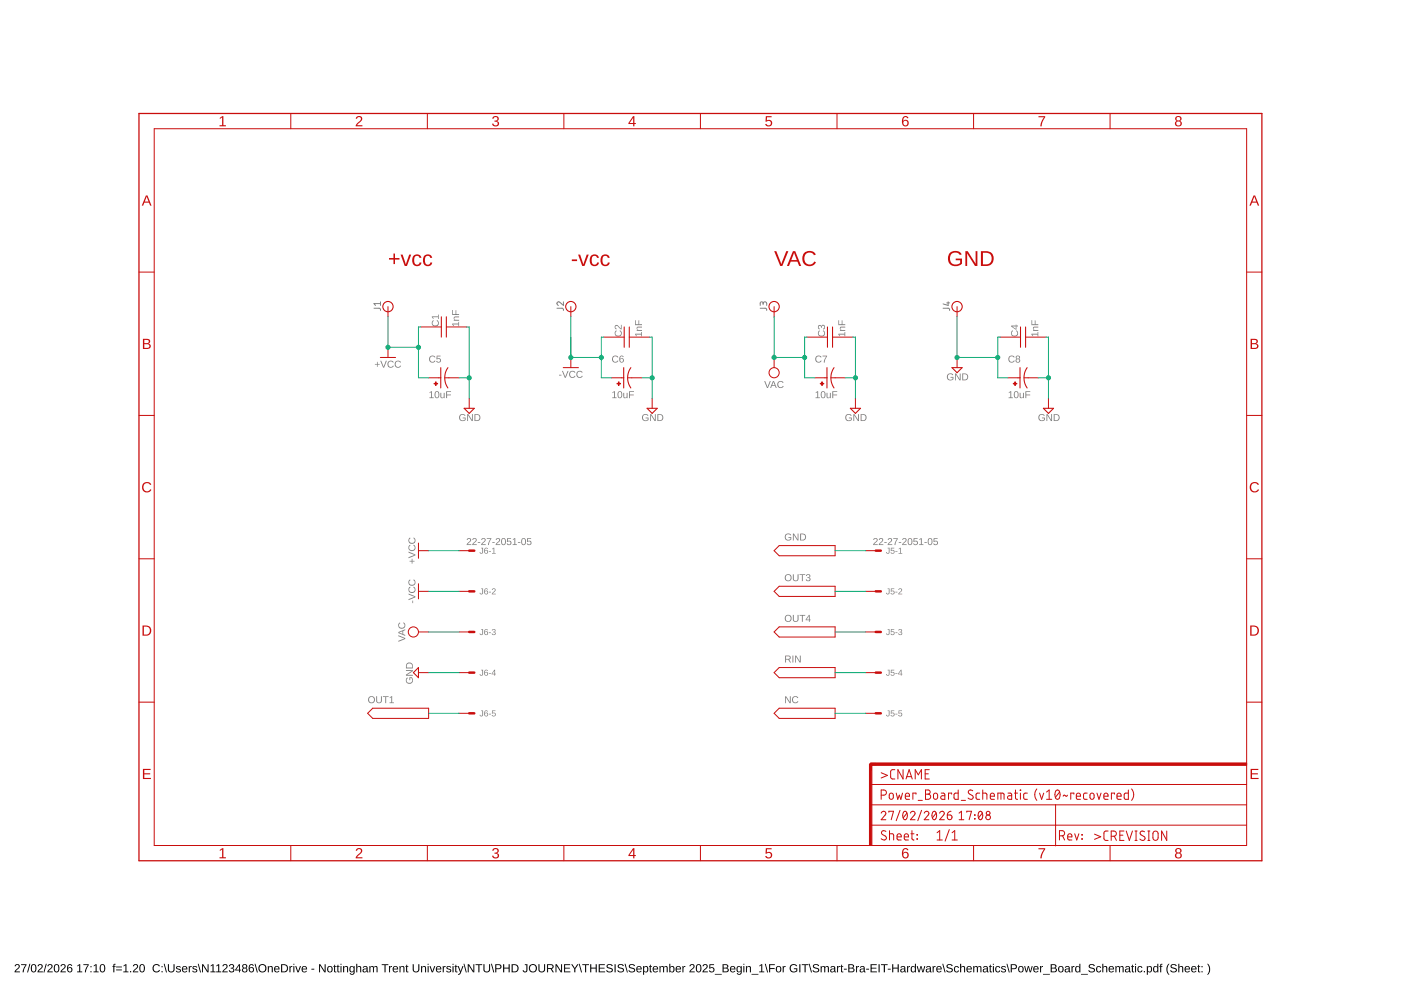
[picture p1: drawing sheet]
<svg xmlns="http://www.w3.org/2000/svg" width="420mm" height="297mm" viewBox="0 0 420 297" stroke-linecap="round" stroke-linejoin="round" font-family="sans-serif">
<path d="M4.6 289.1a.79 .79 0 0 1 1.3 .2 .79 .79 0 0 1-.5 1.2l-.7 .7h1.3v.2h-1.6l.1-.4 .6-.6a.52 .52 0 0 0 .5-.8 .52 .52 0 0 0-.9-.1l-.3 .1zM6.3 289h1.6l-.7 1.6-.1 .8h-.3v-.4l.8-1.7h-1.3zM8.8 288.9h.3l-.7 2.6h-.3zM9.6 289.1a.91 .91 0 0 1 1.1 .1 .91 .91 0 0 1 .2 1 .91 .91 0 0 1-.8 1.3 .91 .91 0 0 1-.9-1.3zM9.8 289.3a1.31 1.31 0 0 0 .3 1.9 1.21 1.21 0 0 0 0-2zM11.5 289.1a.79 .79 0 0 1 1.2 .2 .79 .79 0 0 1-.4 1.2l-.7 .7h1.3v.2h-1.7l.1-.4 .7-.6a.52 .52 0 0 0 .5-.8 .52 .52 0 0 0-.9-.1l-.3 .1zM13.7 288.9h.3l-.7 2.6h-.3zM14.5 289.1a.79 .79 0 0 1 1.2 .2 .79 .79 0 0 1-.5 1.2l-.7 .7h1.3v.2h-1.6l.1-.4 .7-.6a.52 .52 0 0 0 .4-.8 .52 .52 0 0 0-.8-.1l-.4 .1zM16.5 289.1a.91 .91 0 0 1 1.1 .1 .91 .91 0 0 1 .2 1 .91 .91 0 0 1-.8 1.3 .91 .91 0 0 1-.9-1.3zM16.7 289.3a1.31 1.31 0 0 0 .3 1.9 1.21 1.21 0 0 0 0-2zM18.4 289.1a.79 .79 0 0 1 1.2 .2 .79 .79 0 0 1-.4 1.2l-.7 .7h1.2v.2h-1.6l.1-.4 .7-.6a.52 .52 0 0 0 .5-.8 .52 .52 0 0 0-.9-.1l-.4 .1zM20.5 289.1l.2-.1a.71 .71 0 0 1 1 .5h-.3a.51 .51 0 0 0-.7-.2 .51 .51 0 0 0-.3 .6v.3a.78 .78 0 0 1 1.2 .1 .78 .78 0 0 1-.3 1.2 .78 .78 0 0 1-1.1-.6v-1.2zM20.4 290.6a.52 .52 0 0 0 1 0 .52 .52 0 0 0-1 0zM23.2 289.4l.9-.4v2.2h.6v.2h-1.6v-.2h.7v-1.9l-.6 .4zM25 289h1.6l-.7 1.6-.1 .8h-.3v-.4l.8-1.7h-1.3zM27.1 289.6h.4v.3h-.4zM27.1 291.1h.4v.3h-.4zM28.1 289.4l.9-.4v2.2h.6v.2h-1.6v-.2h.7v-1.9l-.6 .4zM30.2 289.1a.91 .91 0 0 1 1.1 .1 .91 .91 0 0 1 .3 1 .91 .91 0 0 1-.9 1.3 .91 .91 0 0 1-.8-1.3zM30.4 289.3a1.31 1.31 0 0 0 .3 1.9 1.21 1.21 0 0 0 0-2zM34.1 289l.6-.1v.2l-.4 .2v.3h.4v.2h-.4v1.6h-.3v-1.6h-.3zM34.8 289.7h1.7v.3h-1.7zM34.8 290.6h1.7v.3h-1.7zM37.1 289.4l.8-.4v2.2h.6v.2h-1.5v-.2h.6v-1.9l-.5 .4zM39 291.1h.3v.3h-.3zM40.1 289.1a.79 .79 0 0 1 1.2 .2 .79 .79 0 0 1-.4 1.2l-.7 .7h1.3v.2h-1.7l.1-.4 .7-.6a.52 .52 0 0 0 .5-.8 .52 .52 0 0 0-.9-.1l-.3 .1zM42.1 289.1a.91 .91 0 0 1 1.1 .1 .91 .91 0 0 1 .3 1 .91 .91 0 0 1-.9 1.3 .91 .91 0 0 1-.8-1.3zM42.3 289.3a1.31 1.31 0 0 0 .3 1.9 1.21 1.21 0 0 0 0-2zM46.1 289.3a1.21 1.21 0 0 1 1.9 .3l-.4 .1a.9 .9 0 0 0-1.3-.1 .9 .9 0 0 0 .1 1.3 .9 .9 0 0 0 1.3-.2l.3 .1a1.25 1.25 0 0 1-1.9 .4 1.25 1.25 0 0 1 0-1.9zM48.4 289.6h.4v.3h-.4zM48.4 291.1h.4v.3h-.4zM49.1 288.9h.3l.7 2.6h-.3zM50.4 289h.3v1.5a.68 .68 0 0 0 .7 .7 .68 .68 0 0 0 .6-.7v-1.5h.4v1.5a1.01 1.01 0 0 1-1 1 1.01 1.01 0 0 1-1-.9zM53 289.7a.85 .85 0 0 1 1.2 .3h-.2a.39 .39 0 0 0-.5-.3 .39 .39 0 0 0-.3 .5l.2 .1a.68 .68 0 0 1 .9 .8 .68 .68 0 0 1-1.2 .3l-.4-.4h.3a.45 .45 0 0 0 .5 .3 .45 .45 0 0 0 .4-.5l-.3-.1a.61 .61 0 0 1-.7-.3 .61 .61 0 0 1 .1-.7zM54.8 289.8a.85 .85 0 0 1 1-.2 .85 .85 0 0 1 .4 1h-1.3a.54 .54 0 0 0 .3 .6 .54 .54 0 0 0 .7-.2h.3a.95 .95 0 0 1-1.5 .2 .95 .95 0 0 1 .1-1.4zM55 289.9l-.1 .4h1l-.3-.5zM56.6 289.6h.3v.4l.2-.4h.4v.2l-.5 .3-.1 1.3h-.3zM57.9 289.7a.85 .85 0 0 1 1.2 .3h-.2a.39 .39 0 0 0-.5-.3 .39 .39 0 0 0-.3 .5l.2 .1a.68 .68 0 0 1 .9 .8 .68 .68 0 0 1-1.2 .3l-.4-.4h.3a.45 .45 0 0 0 .5 .3 .45 .45 0 0 0 .4-.5l-.2-.1a.61 .61 0 0 1-.8-.3 .61 .61 0 0 1 .1-.7zM59.3 288.9h.3l.7 2.6h-.3zM60.6 289h.4l1.3 2.1v-2.1h.3v2.4h-.4l-1.3-2v2h-.3zM63.2 289.4l.8-.4v2.2h.6v.2h-1.5v-.2h.6v-1.9l-.5 .4zM64.9 289.4l.8-.4v2.2h.6v.2h-1.5v-.2h.6v-1.9l-.5 .4zM67 289.1a.79 .79 0 0 1 1.2 .2 .79 .79 0 0 1-.5 1.2l-.7 .7h1.3v.2h-1.6l.1-.4 .6-.6a.52 .52 0 0 0 .5-.8 .52 .52 0 0 0-.8-.1l-.4 .1zM68.9 289.1a.7 .7 0 0 1 1.1 0 .7 .7 0 0 1-.3 1.1 .72 .72 0 0 1 .5 1.1 .72 .72 0 0 1-1.2 .1l-.4-.6h.3a.49 .49 0 0 0 .7 .4 .49 .49 0 0 0 .2-.7l-.6-.2v-.2a.47 .47 0 0 0 .7-.3 .47 .47 0 0 0-.4-.6 .47 .47 0 0 0-.5 .4h-.3zM71.6 289h.4v1.6h.3v.3h-.3v.5h-.3v-.5h-1.2zM71.7 289.4l-.9 1.2h.9zM72.8 289.1a.7 .7 0 0 1 1.1 0 .7 .7 0 0 1-.2 1.1 .7 .7 0 0 1 .2 1 .7 .7 0 0 1-1.1 0 .7 .7 0 0 1 .2-1l-.4-.4zM72.9 289.6a.45 .45 0 0 0 .9 0 .45 .45 0 0 0-.9 0zM72.9 290.8a.51 .51 0 0 0 1 0 .51 .51 0 0 0-1 0zM75 289.1l.2-.1a.71 .71 0 0 1 .9 .5h-.3a.51 .51 0 0 0-.6-.2 .51 .51 0 0 0-.3 .6v.3a.78 .78 0 0 1 1.2 .1 .78 .78 0 0 1-.4 1.2 .78 .78 0 0 1-1-.6l-.1-1.2zM74.8 290.6a.55 .55 0 0 0 1.1 0 .55 .55 0 0 0-1.1 0zM76.3 288.9h.3l.7 2.6h-.3zM77.4 290.2a1.25 1.25 0 0 1 2.5 0 1.25 1.25 0 0 1-2.5 0zM78.1 289.5a.98 .98 0 0 0 .2 1.6 .98 .98 0 0 0 1.4-.8 .98 .98 0 0 0-1.3-1zM80.3 289.6h.3v.3a.63 .63 0 0 1 .7-.3 .63 .63 0 0 1 .5 .6v1.2h-.3v-1.1a.45 .45 0 0 0-.5-.5 .45 .45 0 0 0-.4 .6v1h-.3zM82.4 289.8a.85 .85 0 0 1 1-.2 .85 .85 0 0 1 .4 1h-1.3a.54 .54 0 0 0 .4 .6 .54 .54 0 0 0 .6-.2h.3a.95 .95 0 0 1-1.4 .2 .95 .95 0 0 1 0-1.4zM82.7 289.9l-.2 .4h1l-.3-.5zM84.3 289a1.43 1.43 0 0 1 2.1 1.4 1.11 1.11 0 0 1-1.2 1h-.9zM84.6 289.3v1.9h.6a1 1 0 0 0 .8-1.3 1 1 0 0 0-1.4-.6zM86.8 289.6h.3v.4l.2-.4h.4v.2l-.5 .3-.1 1.3h-.3zM88 288.9h.3v.3h-.3zM88 289.6h.3v1.8h-.3zM88.5 289.6h.4l.5 1.6 .5-1.6h.4l-.7 1.8h-.4zM90.7 289.8a.85 .85 0 0 1 1-.2 .85 .85 0 0 1 .4 1h-1.3a.54 .54 0 0 0 .3 .6 .54 .54 0 0 0 .7-.2h.2a.95 .95 0 0 1-1.4 .2 .95 .95 0 0 1 .1-1.4zM90.9 289.9l-.1 .4h1l-.3-.5zM93.4 290.4h.9v.2h-.9zM95.7 289h.4l1.3 2.1v-2.1h.3v2.4h-.4l-1.3-2v2h-.3zM98.3 289.8a.91 .91 0 0 1 1.3 .1 .91 .91 0 0 1-.1 1.3 .91 .91 0 0 1-1.3-.2zM98.6 289.9h-.1a.72 .72 0 0 0-.1 .9 .72 .72 0 0 0 .8 .4l.1-.1a.72 .72 0 0 0 .2-.9 .72 .72 0 0 0-.9-.3zM100.3 289.2h.2v.4h.3v.2h-.3v1.2l.4 .4-.7-.1v-1.5h-.2v-.2h.2zM101.3 289.2h.2v.4h.3v.2h-.3v1.2l.4 .4-.7-.1v-1.5h-.3v-.2h.3zM102.1 288.9h.3v.3h-.3zM102.1 289.6h.3v1.8h-.3zM102.9 289.6h.3v.3a.63 .63 0 0 1 .7-.3 .63 .63 0 0 1 .5 .6v1.2h-.3v-1.1a.45 .45 0 0 0-.5-.5 .45 .45 0 0 0-.4 .6v1h-.3zM104.9 289.8a.66 .66 0 0 1 1.1 .1l.1-.3h.3v1.8a.79 .79 0 0 1-.7 .8 .79 .79 0 0 1-.8-.5l.7 .2a.59 .59 0 0 0 .4-.8 .77 .77 0 0 1-1 .2 .77 .77 0 0 1-.2-1.1zM105.2 290a.65 .65 0 0 0-.1 .8 .65 .65 0 0 0 .8 .2 .65 .65 0 0 0 .1-.8 .65 .65 0 0 0-.8-.2zM106.8 288.9h.3v1a.63 .63 0 0 1 .8-.3 .63 .63 0 0 1 .4 .6v1.2h-.3v-1.1a.45 .45 0 0 0-.5-.5 .45 .45 0 0 0-.4 .5v1.1h-.3zM109 289.7a.74 .74 0 0 1 .8-.2 .74 .74 0 0 1 .4 .7l.1 .9 .2 .3h-.4l-.2-.3a.63 .63 0 0 1-.7 .4 .63 .63 0 0 1-.5-.8 .63 .63 0 0 1 .8-.4h.4a.42 .42 0 0 0-.3-.5 .42 .42 0 0 0-.5 .3l-.3-.1zM109.1 290.8a.45 .45 0 0 0 .9 0 .45 .45 0 0 0-.9 0zM110.8 289.6h.3v.3a.58 .58 0 0 1 .5-.4 .58 .58 0 0 1 .5 .4 .58 .58 0 0 1 .7-.4 .58 .58 0 0 1 .4 .7v1.2h-.3v-1.4a.41 .41 0 0 0-.5-.2 .41 .41 0 0 0-.2 .6v1h-.3l-.1-1.4a.41 .41 0 0 0-.5-.2 .41 .41 0 0 0-.2 .6v1h-.3zM114.5 289h2v.3h-.9v2.1h-.3v-2.1h-.8zM116.7 289.6h.2l.1 .4 .1-.4h.4v.2l-.5 .3v1.3h-.3zM118 289.8a.85 .85 0 0 1 1-.2 .85 .85 0 0 1 .4 1h-1.3a.54 .54 0 0 0 .3 .6 .54 .54 0 0 0 .7-.2h.3a.95 .95 0 0 1-1.5 .2 .95 .95 0 0 1 .1-1.4zM118.2 289.9l-.1 .4h1l-.3-.5zM119.8 289.6h.3v.3a.63 .63 0 0 1 .7-.3 .63 .63 0 0 1 .5 .6v1.2h-.3v-1.1a.45 .45 0 0 0-.5-.5 .45 .45 0 0 0-.4 .6v1h-.3zM121.9 289.2h.2v.4h.3v.2h-.3v1.2l.4 .4-.7-.1v-1.5h-.2v-.2h.2zM123.8 289h.3v1.5a.68 .68 0 0 0 .7 .7 .68 .68 0 0 0 .6-.7v-1.5h.4v1.5a1.01 1.01 0 0 1-1 1 1.01 1.01 0 0 1-1-.9zM126.3 289.6h.3v.3a.63 .63 0 0 1 .7-.3 .63 .63 0 0 1 .5 .6v1.2h-.3v-1.1a.45 .45 0 0 0-.5-.5 .45 .45 0 0 0-.4 .6v1h-.3zM128.2 288.9h.4v.3h-.4zM128.2 289.6h.4v1.8h-.4zM128.8 289.6h.3l.6 1.6 .5-1.6h.3l-.7 1.8h-.3zM130.9 289.8a.85 .85 0 0 1 1-.2 .85 .85 0 0 1 .5 1h-1.4a.54 .54 0 0 0 .4 .6 .54 .54 0 0 0 .6-.2h.3a.95 .95 0 0 1-1.4 .2 .95 .95 0 0 1 0-1.4zM131.2 289.9l-.2 .4h1l-.3-.5zM132.8 289.6h.3v.4l.1-.4h.4v.2l-.5 .3v1.3h-.3zM134.1 289.7a.85 .85 0 0 1 1.2 .3h-.3a.39 .39 0 0 0-.4-.3 .39 .39 0 0 0-.3 .5l.2 .1a.68 .68 0 0 1 .8 .8 .68 .68 0 0 1-1.1 .3l-.4-.4h.3a.45 .45 0 0 0 .5 .3 .45 .45 0 0 0 .4-.5l-.3-.1a.61 .61 0 0 1-.7-.3 .61 .61 0 0 1 .1-.7zM135.7 288.9h.3v.3h-.3zM135.7 289.6h.3v1.8h-.3zM136.6 289.2h.2v.4h.4v.2h-.4v1.2l.4 .4-.6-.1-.1-1.5h-.2v-.2h.2zM137.2 289.6h.4l.5 1.5 .6-1.5h.3l-.9 2.2a.41 .41 0 0 1-.3 .4 .41 .41 0 0 1-.4-.3h.3l.3-.5zM139 288.9h.3l.7 2.6h-.3zM140.3 289h.4l1.3 2.1v-2.1h.3v2.4h-.4l-1.3-2v2h-.3zM142.6 289h2v.3h-.8v2.1h-.3v-2.1h-.9zM145 289h.3v1.5a.68 .68 0 0 0 .7 .7 .68 .68 0 0 0 .6-.7v-1.5h.4v1.5a1.01 1.01 0 0 1-1 1 1.01 1.01 0 0 1-1-.9zM147.2 288.9h.3l.7 2.6h-.2zM148.5 289h1a.75 .75 0 0 1 .9 .7 .75 .75 0 0 1-.8 .8h-.7v.9h-.4zM148.9 289.3v.9h.9a.49 .49 0 0 0 0-.9zM150.9 289h.3v1h1.3v-1h.4v2.4h-.4v-1.1h-1.3v1.1h-.3zM153.4 289a1.43 1.43 0 0 1 2.1 1.4 1.11 1.11 0 0 1-1.2 1h-.9zM153.8 289.3v1.9h.5a1 1 0 0 0 .9-1.3 1 1 0 0 0-1.4-.6zM157.4 289h.8v1.7a.73 .73 0 0 1-.7 .8 .73 .73 0 0 1-.8-.7h.4a.4 .4 0 0 0 .4 .4 .4 .4 0 0 0 .4-.5v-1.4h-.5zM158.5 290.2a1.25 1.25 0 0 1 2.5 0 1.25 1.25 0 0 1-2.5 0zM159.2 289.5a.98 .98 0 0 0 .2 1.6 .98 .98 0 0 0 1.4-.8 .98 .98 0 0 0-1.2-1zM161.5 289h.3v1.5a.68 .68 0 0 0 .7 .7 .68 .68 0 0 0 .6-.7v-1.5h.4v1.5a1.01 1.01 0 0 1-1 1 1.01 1.01 0 0 1-1-.9zM164 289h1.2a.7 .7 0 0 1 .8 .6 .7 .7 0 0 1-.6 .8l.7 1h-.3l-.7-1h-.7v1h-.4zM164.4 289.3v.9h.8a.46 .46 0 0 0 .5-.5 .46 .46 0 0 0-.6-.4zM166.6 289h.4l1.3 2.1v-2.1h.3v2.4h-.4l-1.3-2v2h-.3zM169.1 289h1.9v.3h-1.5v.8h1.4v.2h-1.4v.9h1.6v.2h-2zM171.3 289h.3l.8 1.2 .7-1.2h.4l-1 1.4v1h-.3v-1zM173.6 288.9h.2l.7 2.6h-.2zM174.6 289h2v.3h-.8v2.1h-.3v-2.1h-.9zM177 289h.3v1h1.3v-1h.4v2.4h-.4v-1.1h-1.3v1.1h-.3zM179.5 289h1.9v.3h-1.5v.8h1.4v.2h-1.4v.9h1.6v.2h-2zM182 289.3a1.11 1.11 0 0 1 1.8 .2l-.4 .1a.54 .54 0 0 0-.7-.5 .54 .54 0 0 0-.3 .8 1.03 1.03 0 0 1 1.3 1.3 1.25 1.25 0 0 1-1.9-.3l.3-.1a.65 .65 0 0 0 .8 .5 .65 .65 0 0 0 .5-.8l-1.1-.3a.6 .6 0 0 1-.3-.9zM184.3 289h.3v2.4h-.3zM185.3 289.3a1.11 1.11 0 0 1 1.8 .2l-.3 .1a.54 .54 0 0 0-.7-.5 .54 .54 0 0 0-.3 .8 1.03 1.03 0 0 1 1.2 1.3 1.25 1.25 0 0 1-1.9-.3l.3-.1a.65 .65 0 0 0 .8 .5 .65 .65 0 0 0 .5-.8l-1.1-.3a.6 .6 0 0 1-.3-.9zM187.3 288.9h.3l.7 2.6h-.3zM188.7 289.3a1.11 1.11 0 0 1 1.7 .2l-.3 .1a.54 .54 0 0 0-.7-.5 .54 .54 0 0 0-.3 .8 1.03 1.03 0 0 1 1.3 1.3 1.25 1.25 0 0 1-1.9-.3l.3-.1a.65 .65 0 0 0 .7 .5 .65 .65 0 0 0 .5-.8l-1-.3a.6 .6 0 0 1-.3-.9zM191 289.8a.85 .85 0 0 1 1-.2 .85 .85 0 0 1 .5 1h-1.4a.54 .54 0 0 0 .4 .6 .54 .54 0 0 0 .6-.2h.3a.95 .95 0 0 1-1.4 .2 .95 .95 0 0 1 0-1.4zM191.3 289.9l-.2 .4h1l-.3-.5zM192.8 289.6h.3l.1 .3a.71 .71 0 0 1 .9-.3 .71 .71 0 0 1 .3 .9 .76 .76 0 0 1-.9 .9l-.3-.2v1h-.3zM193.4 289.9l-.1 .1a.67 .67 0 0 0-.2 .8 .67 .67 0 0 0 .9 .3 .71 .71 0 0 0 .2-.9 .71 .71 0 0 0-.8-.3zM195 289.2h.2v.4h.3v.2h-.3v1.2l.3 .4-.6-.1v-1.5h-.3v-.2h.3zM195.9 289.8a.85 .85 0 0 1 1.1-.2 .85 .85 0 0 1 .4 1h-1.4a.54 .54 0 0 0 .4 .6 .54 .54 0 0 0 .7-.2h.2a.95 .95 0 0 1-1.4 .2 .95 .95 0 0 1 0-1.4zM196.2 289.9l-.2 .4h1.1l-.3-.5zM197.8 289.6h.3v.3a.58 .58 0 0 1 .5-.4 .58 .58 0 0 1 .5 .4 .58 .58 0 0 1 .7-.4 .58 .58 0 0 1 .4 .7v1.2h-.3v-1.4a.41 .41 0 0 0-.5-.2 .41 .41 0 0 0-.2 .6v1h-.3l-.1-1.4a.41 .41 0 0 0-.5-.2 .41 .41 0 0 0-.2 .6v1h-.3zM200.7 288.9h.3v1a.71 .71 0 0 1 .9-.3 .71 .71 0 0 1 .4 .9 .76 .76 0 0 1-.9 1l-.4-.3v.2h-.3zM201.2 289.9l-.1 .1a.67 .67 0 0 0-.1 .8 .67 .67 0 0 0 .9 .3 .71 .71 0 0 0 .1-.9 .71 .71 0 0 0-.8-.3zM202.8 289.8a.85 .85 0 0 1 1-.2 .85 .85 0 0 1 .5 1h-1.4a.54 .54 0 0 0 .4 .6 .54 .54 0 0 0 .6-.2h.3a.95 .95 0 0 1-1.4 .2 .95 .95 0 0 1 0-1.4zM203.1 289.9l-.2 .4h1l-.3-.5zM204.6 289.6h.3l.1 .4 .1-.4h.4v.2l-.5 .3v1.3h-.3zM207 289.1a.79 .79 0 0 1 1.2 .2 .79 .79 0 0 1-.4 1.2l-.7 .7h1.3v.2h-1.7l.1-.4 .7-.6a.52 .52 0 0 0 .5-.8 .52 .52 0 0 0-.9-.1l-.3 .1zM209 289.1a.91 .91 0 0 1 1.1 .1 .91 .91 0 0 1 .3 1 .91 .91 0 0 1-.9 1.3 .91 .91 0 0 1-.8-1.3zM209.2 289.3a1.31 1.31 0 0 0 .3 1.9 1.21 1.21 0 0 0 0-2zM210.9 289.1a.79 .79 0 0 1 1.3 .2 .79 .79 0 0 1-.5 1.2l-.7 .7h1.3v.2h-1.6l.1-.4 .6-.6a.52 .52 0 0 0 .5-.8 .52 .52 0 0 0-.8-.1l-.4 .1zM212.8 289h1.3v.3h-1.1v.7a.84 .84 0 0 1 1.2 .4 .84 .84 0 0 1-.5 1.2 .84 .84 0 0 1-1.1-.7h.3a.55 .55 0 0 0 .8 .2 .55 .55 0 0 0 .1-.8 .55 .55 0 0 0-.8 0h-.3zM214.4 291.9h2v.2h-2zM216.7 289a1.58 1.58 0 0 1 1.7 .3v.5l-.4 .4a.66 .66 0 0 1 .6 .8 .66 .66 0 0 1-.9 .4h-1zM217 289.3v.7l1.1-.2-.1-.4zM217 290.3v.9h.8l.4-.3-.2-.5zM219.1 289.8a.85 .85 0 0 1 1-.2 .85 .85 0 0 1 .5 1h-1.4a.54 .54 0 0 0 .4 .6 .54 .54 0 0 0 .6-.2h.3a.95 .95 0 0 1-1.4 .2 .95 .95 0 0 1 0-1.4zM219.4 289.9l-.2 .4h1l-.3-.5zM221 289.8a.66 .66 0 0 1 1.1 .1l.1-.3h.3l-.1 1.8a.79 .79 0 0 1-.6 .8 .79 .79 0 0 1-.9-.5l.8 .2a.59 .59 0 0 0 .4-.8 .77 .77 0 0 1-1.1 .2 .77 .77 0 0 1-.1-1.1zM221.3 290a.65 .65 0 0 0-.2 .8 .65 .65 0 0 0 .9 .2 .65 .65 0 0 0 .1-.8 .65 .65 0 0 0-.8-.2zM222.9 288.9h.3v.3h-.3zM222.9 289.6h.3v1.8h-.3zM223.7 289.6h.3v.3a.63 .63 0 0 1 .7-.3 .63 .63 0 0 1 .5 .6v1.2h-.3v-1.1a.45 .45 0 0 0-.5-.5 .45 .45 0 0 0-.4 .6v1h-.3zM225.4 291.9h2v.2h-2zM227.7 289.4l.9-.4v2.2h.6v.2h-1.5v-.2h.6v-1.9l-.6 .4zM229.4 288.9h.2l.8 2.6h-.3zM230.6 289h1.8v.3h-1.4v.9h1.3v.3h-1.3v.9h-.4zM232.9 289.8a.91 .91 0 0 1 1.3 .1 .91 .91 0 0 1-.2 1.3 .91 .91 0 0 1-1.2-.2zM233.2 289.9h-.1a.72 .72 0 0 0-.1 .9 .72 .72 0 0 0 .8 .4l.1-.1a.72 .72 0 0 0 .1-.9 .72 .72 0 0 0-.8-.3zM234.7 289.6h.3v.4l.2-.4h.4v.2l-.5 .3-.1 1.3h-.3zM237.1 289.3a1.27 1.27 0 0 1 2 .2l-.3 .1a.96 .96 0 0 0-1.4 0 .96 .96 0 0 0-.1 1.3 .96 .96 0 0 0 1.4 .2l.1-.6h-.7v-.3h1v.9a1.33 1.33 0 0 1-1.9 .1 1.33 1.33 0 0 1-.1-1.9zM239.7 289h.3v2.4h-.3zM240.4 289h2v.3h-.8v2.1h-.3v-2.1h-.9zM242.5 288.9h.3l.7 2.6h-.3zM243.9 289.3a1.11 1.11 0 0 1 1.7 .2l-.3 .1a.54 .54 0 0 0-.7-.5 .54 .54 0 0 0-.3 .8 1.03 1.03 0 0 1 1.3 1.3 1.25 1.25 0 0 1-1.9-.3l.3-.1a.65 .65 0 0 0 .7 .5 .65 .65 0 0 0 .6-.8l-1.1-.3a.6 .6 0 0 1-.3-.9zM246.1 289.6h.3v.3a.58 .58 0 0 1 .5-.4 .58 .58 0 0 1 .6 .4 .58 .58 0 0 1 .7-.4 .58 .58 0 0 1 .4 .7v1.2h-.3l-.1-1.4a.41 .41 0 0 0-.5-.2 .41 .41 0 0 0-.2 .6v1h-.3v-1.4a.41 .41 0 0 0-.6-.2 .41 .41 0 0 0-.2 .6v1h-.3zM249.3 289.7a.74 .74 0 0 1 .7-.2 .74 .74 0 0 1 .5 .7v.9l.3 .3h-.4l-.2-.3a.63 .63 0 0 1-.8 .4 .63 .63 0 0 1-.4-.8 .63 .63 0 0 1 .8-.4h.4a.42 .42 0 0 0-.3-.5 .42 .42 0 0 0-.5 .3l-.4-.1zM249.3 290.8a.45 .45 0 0 0 .9 0 .45 .45 0 0 0-.9 0zM251 289.6h.3v.4l.2-.4h.4v.2l-.5 .3-.1 1.3h-.3zM252.3 289.2h.2v.4h.4v.2h-.4v1.2l.4 .4-.6-.1-.1-1.5h-.2v-.2h.2zM253.1 290.4h.9v.2h-.9zM254.4 289a1.58 1.58 0 0 1 1.7 .3v.5l-.4 .4a.66 .66 0 0 1 .6 .8 .66 .66 0 0 1-.9 .4h-1zM254.7 289.3v.7l1.1-.2-.1-.4zM254.7 290.3v.9h.9l.3-.3-.2-.5zM256.7 289.6h.3v.4l.2-.4h.4v.2l-.5 .3-.1 1.3h-.3zM258.1 289.7a.74 .74 0 0 1 .8-.2 .74 .74 0 0 1 .4 .7v.9l.3 .3h-.4l-.2-.3a.63 .63 0 0 1-.8 .4 .63 .63 0 0 1-.4-.8 .63 .63 0 0 1 .8-.4h.4a.42 .42 0 0 0-.3-.5 .42 .42 0 0 0-.5 .3l-.3-.1zM258.2 290.8a.45 .45 0 0 0 .8 0 .45 .45 0 0 0-.8 0zM259.8 290.4h.8v.2h-.8zM261.1 289h1.8v.3h-1.5v.8h1.4v.2h-1.4v.9h1.6v.2h-1.9zM263.5 289h.3v2.4h-.3zM264.2 289h2v.3h-.8v2.1h-.4v-2.1h-.8zM266.2 290.4h.9v.2h-.9zM267.6 289h.3v1h1.3v-1h.3v2.4h-.3v-1.1h-1.3v1.1h-.3zM270.3 289.7a.74 .74 0 0 1 .8-.2 .74 .74 0 0 1 .4 .7v.9l.3 .3h-.4l-.2-.3a.63 .63 0 0 1-.8 .4 .63 .63 0 0 1-.4-.8 .63 .63 0 0 1 .8-.4h.4a.42 .42 0 0 0-.3-.5 .42 .42 0 0 0-.5 .3l-.3-.1zM270.3 290.8a.45 .45 0 0 0 .9 0 .45 .45 0 0 0-.9 0zM272 289.6h.3v.4l.2-.4h.4v.2l-.5 .3-.1 1.3h-.3zM273.3 289.8l.5-.3 .6 .4v-1h.3v2.5h-.3v-.3a.71 .71 0 0 1-.9 .3 .71 .71 0 0 1-.4-.9zM273.5 289.9a.66 .66 0 0 0-.1 .9 .66 .66 0 0 0 .9 .3 .67 .67 0 0 0 .1-.9 .67 .67 0 0 0-.9-.3zM274.9 289.6h.3l.4 1.6 .4-1.6h.4l.4 1.6 .4-1.6h.3l-.5 1.8h-.4l-.4-1.6-.4 1.6h-.4zM277.9 289.7a.74 .74 0 0 1 .8-.2 .74 .74 0 0 1 .5 .7v.9l.2 .3h-.3l-.2-.3a.63 .63 0 0 1-.8 .4 .63 .63 0 0 1-.5-.8 .63 .63 0 0 1 .8-.4h.5a.42 .42 0 0 0-.3-.5 .42 .42 0 0 0-.6 .3l-.3-.1zM278 290.8a.45 .45 0 0 0 .9 0 .45 .45 0 0 0-.9 0zM279.7 289.6h.3v.4l.2-.4h.4v.2l-.6 .3v1.3h-.3zM281 289.8a.85 .85 0 0 1 1-.2 .85 .85 0 0 1 .4 1h-1.3a.54 .54 0 0 0 .3 .6 .54 .54 0 0 0 .7-.2h.3a.95 .95 0 0 1-1.4 .2 .95 .95 0 0 1 0-1.4zM281.2 289.9l-.1 .4h1l-.3-.5zM282.6 288.9h.3l.7 2.6h-.3zM284 289.3a1.11 1.11 0 0 1 1.7 .2l-.3 .1a.54 .54 0 0 0-.7-.5 .54 .54 0 0 0-.3 .8 1.03 1.03 0 0 1 1.3 1.3 1.25 1.25 0 0 1-2-.3l.4-.1a.65 .65 0 0 0 .7 .5 .65 .65 0 0 0 .5-.8l-1-.3a.6 .6 0 0 1-.3-.9zM286.3 289.8a.76 .76 0 0 1 1.3 .3h-.3a.48 .48 0 0 0-.7-.3 .48 .48 0 0 0-.2 .7 .48 .48 0 0 0 .2 .7 .48 .48 0 0 0 .7-.3h.3a.83 .83 0 0 1-1.1 .5 .83 .83 0 0 1-.4-1.2zM287.9 288.9h.4l-.1 1a.63 .63 0 0 1 .8-.3 .63 .63 0 0 1 .4 .6v1.2h-.3v-1.1a.45 .45 0 0 0-.5-.5 .45 .45 0 0 0-.3 .5v1.1h-.4zM290 289.8a.85 .85 0 0 1 1.1-.2 .85 .85 0 0 1 .4 1h-1.4a.54 .54 0 0 0 .4 .6 .54 .54 0 0 0 .6-.2h.3a.95 .95 0 0 1-1.4 .2 .95 .95 0 0 1 0-1.4zM290.3 289.9l-.2 .4h1.1l-.4-.5zM291.9 289.6h.3v.3a.58 .58 0 0 1 .5-.4 .58 .58 0 0 1 .5 .4 .58 .58 0 0 1 .7-.4 .58 .58 0 0 1 .4 .7v1.2h-.3v-1.4a.41 .41 0 0 0-.5-.2 .41 .41 0 0 0-.2 .6v1h-.3l-.1-1.4a.41 .41 0 0 0-.5-.2 .41 .41 0 0 0-.2 .6v1h-.3zM295 289.7a.74 .74 0 0 1 .8-.2 .74 .74 0 0 1 .5 .7v.9l.2 .3h-.3l-.2-.3a.63 .63 0 0 1-.8 .4 .63 .63 0 0 1-.5-.8 .63 .63 0 0 1 .8-.4h.4a.42 .42 0 0 0-.2-.5 .42 .42 0 0 0-.6 .3l-.3-.1zM295.1 290.8a.45 .45 0 0 0 .9 0 .45 .45 0 0 0-.9 0zM296.9 289.2h.2v.4h.4v.2h-.4v1.2l.4 .4-.6-.1-.1-1.5h-.2v-.2h.2zM297.8 288.9h.3v.3h-.3zM297.8 289.6h.3v1.8h-.3zM298.7 289.8a.76 .76 0 0 1 1.3 .3h-.3a.48 .48 0 0 0-.7-.3 .48 .48 0 0 0-.2 .7 .48 .48 0 0 0 .2 .7 .48 .48 0 0 0 .7-.3h.3a.83 .83 0 0 1-1.2 .5 .83 .83 0 0 1-.3-1.2zM300.4 289.7a.85 .85 0 0 1 1.3 .3h-.3a.39 .39 0 0 0-.5-.3 .39 .39 0 0 0-.3 .5l.2 .1a.68 .68 0 0 1 .9 .8 .68 .68 0 0 1-1.1 .3l-.4-.4h.2a.45 .45 0 0 0 .6 .3 .45 .45 0 0 0 .3-.5l-.2-.1a.61 .61 0 0 1-.7-.3 .61 .61 0 0 1 0-.7zM301.8 288.9h.3l.7 2.6h-.3zM303.1 289h1a.75 .75 0 0 1 .9 .7 .75 .75 0 0 1-.8 .8h-.8v.9h-.3zM303.4 289.3v.9h1a.49 .49 0 0 0 0-.9zM305.5 289.8a.91 .91 0 0 1 1.3 .1 .91 .91 0 0 1-.1 1.3 .91 .91 0 0 1-1.3-.2zM305.9 289.9h-.1a.72 .72 0 0 0-.2 .9 .72 .72 0 0 0 .9 .4l.1-.1a.72 .72 0 0 0 .1-.9 .72 .72 0 0 0-.8-.3zM307.1 289.6h.3l.4 1.6 .5-1.6h.3l.4 1.6 .4-1.6h.3l-.5 1.8h-.4l-.4-1.6-.4 1.6h-.3zM310.1 289.8a.85 .85 0 0 1 1-.2 .85 .85 0 0 1 .4 1h-1.3a.54 .54 0 0 0 .3 .6 .54 .54 0 0 0 .7-.2h.3a.95 .95 0 0 1-1.5 .2 .95 .95 0 0 1 .1-1.4zM310.3 289.9l-.1 .4h1l-.3-.5zM311.9 289.6h.3v.4l.2-.4h.4v.2l-.5 .3-.1 1.3h-.3zM312.8 291.9h2v.2h-2zM315.1 289a1.58 1.58 0 0 1 1.7 .3v.5l-.4 .4a.66 .66 0 0 1 .6 .8 .66 .66 0 0 1-.9 .4h-1zM315.4 289.3v.7l1.1-.2-.1-.4zM315.4 290.3v.9h.9l.3-.3-.2-.5zM317.5 289.8a.91 .91 0 0 1 1.3 .1 .91 .91 0 0 1-.1 1.3 .91 .91 0 0 1-1.3-.2zM317.9 289.9h-.1a.72 .72 0 0 0-.2 .9 .72 .72 0 0 0 .8 .4l.1-.1a.72 .72 0 0 0 .2-.9 .72 .72 0 0 0-.8-.3zM319.6 289.7a.74 .74 0 0 1 .8-.2 .74 .74 0 0 1 .4 .7v.9l.3 .3h-.4l-.2-.3a.63 .63 0 0 1-.8 .4 .63 .63 0 0 1-.4-.8 .63 .63 0 0 1 .8-.4h.4a.42 .42 0 0 0-.3-.5 .42 .42 0 0 0-.5 .3l-.3-.1zM319.6 290.8a.45 .45 0 0 0 .9 0 .45 .45 0 0 0-.9 0zM321.3 289.6h.3v.4l.2-.4h.4v.2l-.5 .3v1.3h-.4zM322.6 289.8l.5-.3 .6 .4v-1h.3v2.5h-.3v-.3a.71 .71 0 0 1-.9 .3 .71 .71 0 0 1-.4-.9zM322.9 289.9a.66 .66 0 0 0-.2 .9 .66 .66 0 0 0 .9 .3 .67 .67 0 0 0 .1-.9 .67 .67 0 0 0-.8-.3zM324.2 291.9h2v.2h-2zM326.6 289.3a1.11 1.11 0 0 1 1.7 .2l-.3 .1a.54 .54 0 0 0-.7-.5 .54 .54 0 0 0-.3 .8 1.03 1.03 0 0 1 1.3 1.3 1.25 1.25 0 0 1-1.9-.3l.3-.1a.65 .65 0 0 0 .7 .5 .65 .65 0 0 0 .6-.8l-1.1-.3a.6 .6 0 0 1-.3-.9zM328.9 289.8a.76 .76 0 0 1 1.3 .3h-.3a.48 .48 0 0 0-.6-.3 .48 .48 0 0 0-.3 .7 .48 .48 0 0 0 .3 .7 .48 .48 0 0 0 .6-.3h.3a.83 .83 0 0 1-1.1 .5 .83 .83 0 0 1-.4-1.2zM330.6 288.9h.3v1a.63 .63 0 0 1 .7-.3 .63 .63 0 0 1 .5 .6v1.2h-.3v-1.1a.45 .45 0 0 0-.5-.5 .45 .45 0 0 0-.4 .5v1.1h-.3zM332.7 289.8a.85 .85 0 0 1 1-.2 .85 .85 0 0 1 .4 1h-1.3a.54 .54 0 0 0 .3 .6 .54 .54 0 0 0 .7-.2h.3a.95 .95 0 0 1-1.5 .2 .95 .95 0 0 1 .1-1.4zM332.9 289.9l-.1 .4h1l-.3-.5zM334.5 289.6h.3v.3a.58 .58 0 0 1 .5-.4 .58 .58 0 0 1 .6 .4 .58 .58 0 0 1 .7-.4 .58 .58 0 0 1 .4 .7v1.2h-.3l-.1-1.4a.41 .41 0 0 0-.5-.2 .41 .41 0 0 0-.2 .6v1h-.3v-1.4a.41 .41 0 0 0-.6-.2 .41 .41 0 0 0-.2 .6v1h-.3zM337.7 289.7a.74 .74 0 0 1 .7-.2 .74 .74 0 0 1 .5 .7v.9l.3 .3h-.4l-.2-.3a.63 .63 0 0 1-.8 .4 .63 .63 0 0 1-.4-.8 .63 .63 0 0 1 .8-.4h.4a.42 .42 0 0 0-.3-.5 .42 .42 0 0 0-.5 .3l-.4-.1zM337.7 290.8a.45 .45 0 0 0 .9 0 .45 .45 0 0 0-.9 0zM339.5 289.2h.3v.4h.3v.2h-.3v1.2l.3 .4-.6-.1-.1-1.5h-.2v-.2h.3zM340.4 288.9h.3v.3h-.3zM340.4 289.6h.3v1.8h-.3zM341.3 289.8a.76 .76 0 0 1 1.3 .3h-.3a.48 .48 0 0 0-.7-.3 .48 .48 0 0 0-.2 .7 .48 .48 0 0 0 .3 .7 .48 .48 0 0 0 .6-.3h.3a.83 .83 0 0 1-1.1 .5 .83 .83 0 0 1-.4-1.2zM343 291.1h.4v.3h-.4zM343.9 289.6h.3v.3a.71 .71 0 0 1 1-.3 .71 .71 0 0 1 .3 .9 .76 .76 0 0 1-.9 .9l-.4-.2v1h-.3zM344.5 289.9l-.1 .1a.67 .67 0 0 0-.2 .8 .67 .67 0 0 0 .9 .3 .71 .71 0 0 0 .1-.9 .71 .71 0 0 0-.7-.3zM346 289.8l.5-.3 .6 .4v-1h.3v2.5h-.3v-.3a.71 .71 0 0 1-.9 .3 .71 .71 0 0 1-.4-.9zM346.2 289.9a.66 .66 0 0 0-.1 .9 .66 .66 0 0 0 .9 .3 .67 .67 0 0 0 .1-.9 .67 .67 0 0 0-.9-.3zM348 289l.6-.1v.2l-.3 .2-.1 .3h.4v.2h-.4v1.6h-.3v-1.6h-.2zM350.4 288.9h.3a2.48 2.48 0 0 0 0 3.3 1.7 1.7 0 0 1-.9-2zM351.1 289.3a1.11 1.11 0 0 1 1.8 .2l-.3 .1a.54 .54 0 0 0-.7-.5 .54 .54 0 0 0-.3 .8 1.03 1.03 0 0 1 1.2 1.3 1.25 1.25 0 0 1-1.9-.3l.3-.1a.65 .65 0 0 0 .8 .5 .65 .65 0 0 0 .5-.8l-1.1-.3a.6 .6 0 0 1-.3-.9zM353.4 288.9h.3v1a.63 .63 0 0 1 .7-.3 .63 .63 0 0 1 .5 .6v1.2h-.4v-1.1a.45 .45 0 0 0-.4-.5 .45 .45 0 0 0-.4 .5v1.1h-.3zM355.5 289.8a.85 .85 0 0 1 1-.2 .85 .85 0 0 1 .4 1h-1.3a.54 .54 0 0 0 .3 .6 .54 .54 0 0 0 .7-.2h.2a.95 .95 0 0 1-1.4 .2 .95 .95 0 0 1 .1-1.4zM355.7 289.9l-.1 .4h1l-.3-.5zM357.4 289.8a.85 .85 0 0 1 1-.2 .85 .85 0 0 1 .5 1h-1.4a.54 .54 0 0 0 .4 .6 .54 .54 0 0 0 .6-.2h.3a.95 .95 0 0 1-1.4 .2 .95 .95 0 0 1 0-1.4zM357.7 289.9l-.2 .4h1l-.3-.5zM359.4 289.2h.2v.4h.3v.2h-.3v1.2l.4 .4-.7-.1v-1.5h-.2v-.2h.2zM360.3 289.6h.4v.3h-.4zM360.3 291.1h.4v.3h-.4zM362 288.9a1.7 1.7 0 0 1 .9 2l-.4 1-.5 .3a2.48 2.48 0 0 0 0-3.3z" fill="#000"/>
<g fill="#808080">
<path d="M113 108.5h.3v.6h.6v.2h-.6v.6h-.3v-.6h-.6v-.2h.6zM114 108.1h.3l.7 1.8 .7-1.8h.3l-.8 2.1h-.3zM116.5 108.4a1.03 1.03 0 0 1 1.6 .2l-.3 .1a.76 .76 0 0 0-1.1-.1 .76 .76 0 0 0 0 1.2 .76 .76 0 0 0 1.2-.2l.2 .1a1.06 1.06 0 0 1-1.6 .3 1.06 1.06 0 0 1 0-1.6zM118.6 108.4a1.03 1.03 0 0 1 1.6 .2l-.2 .1a.76 .76 0 0 0-1.2-.1 .76 .76 0 0 0 .1 1.2 .76 .76 0 0 0 1.1-.2l.3 .1a1.06 1.06 0 0 1-1.6 .3 1.06 1.06 0 0 1-.1-1.6z"/>
<path d="M167.7 112.3h.7v.3h-.7zM168.5 111.2h.3l.7 1.8 .7-1.8h.3l-.8 2h-.3zM170.9 111.4a1.03 1.03 0 0 1 1.7 .3h-.3a.76 .76 0 0 0-1.1 0 .76 .76 0 0 0 0 1.1 .76 .76 0 0 0 1.2-.2l.2 .1a1.06 1.06 0 0 1-1.6 .3 1.06 1.06 0 0 1-.1-1.6zM173.1 111.4a1.03 1.03 0 0 1 1.6 .3h-.2a.76 .76 0 0 0-1.2 0 .76 .76 0 0 0 .1 1.1 .76 .76 0 0 0 1.1-.2l.3 .1a1.06 1.06 0 0 1-1.6 .3 1.06 1.06 0 0 1-.1-1.6z"/>
<path d="M229.2 114.2h.3l.7 1.8 .7-1.8h.3l-.9 2.1h-.3zM231.8 114.2h.3l.9 2.1h-.3l-.3-.6h-.9l-.3 .6h-.2zM232 114.4l-.4 1.1h.7zM233.4 114.5a1.03 1.03 0 0 1 1.6 .2l-.3 .1a.76 .76 0 0 0-1.1-.1 .76 .76 0 0 0 .1 1.2 .76 .76 0 0 0 1.1-.2l.2 .1a1.06 1.06 0 0 1-1.6 .3 1.06 1.06 0 0 1 0-1.6z"/>
<path d="M135.6 97h1.9v-.5h.2v1.3h-.2v-.5h-1.6l.3 .4h-.3zM136.2 95l1.5-.1v.2h-1a.38 .38 0 0 0-.5 .4 .38 .38 0 0 0 .6 .4h.9v.2h-1.6v-.2h.3l-.3-.4zM135.6 92.9h.2v1.2h.8v-1.1h.2v1.1h.9v.3h-2.1z"/>
<path d="M190.5 100h1.8v-.5h.2v1.3h-.2v-.5h-1.6l.4 .5h-.3zM191 98l1.5-.1v.3h-1a.38 .38 0 0 0-.4 .4 .38 .38 0 0 0 .5 .3h.9v.3h-1.6v-.3h.3l-.3-.3zM190.5 96h.2v1.2h.8v-1.2h.2v1.2h.8v.3h-2z"/>
<path d="M251.4 100h1.9v-.5h.2v1.3h-.2v-.5h-1.6l.3 .5h-.2zM252 98l1.5-.1v.3h-1a.38 .38 0 0 0-.5 .4 .38 .38 0 0 0 .6 .3h.9v.3h-1.6v-.3h.3l-.3-.3zM251.4 96h.2v1.2h.8v-1.2h.2v1.2h.9v.3h-2.1z"/>
<path d="M309.3 100h1.9v-.5h.2v1.3h-.2v-.5h-1.6l.3 .5h-.2zM309.9 98l1.5-.1v.3h-1a.38 .38 0 0 0-.4 .4 .38 .38 0 0 0 .5 .3h.9v.3h-1.6v-.3h.3l-.3-.3zM309.3 96h.3v1.2h.7v-1.2h.3v1.2h.8v.3h-2.1z"/>
<path d="M262.1 161.4a.67 .67 0 0 1 1 .2 .67 .67 0 0 1-.3 .9l-.6 .6h1v.3h-1.3l.7-1a.42 .42 0 0 0 .3-.7 .42 .42 0 0 0-.8 .1h-.2zM263.8 161.4a.67 .67 0 0 1 1 .2 .67 .67 0 0 1-.4 .9l-.6 .6h1.1v.3h-1.4l.8-1a.42 .42 0 0 0 .2-.7 .42 .42 0 0 0-.7 .1h-.2zM265.2 162.5h.7v.2h-.7zM266.4 161.4a.67 .67 0 0 1 1.1 .2 .67 .67 0 0 1-.4 .9l-.6 .6h1.1v.3h-1.4l.8-1a.42 .42 0 0 0 .2-.7 .42 .42 0 0 0-.7 .1h-.3zM267.9 161.3h1.4l-.8 2.1h-.2v-.6l.7-1.3h-1.1zM269.5 162.5h.8v.2h-.8zM270.8 161.4a.67 .67 0 0 1 1 .2 .67 .67 0 0 1-.4 .9l-.6 .6h1.1v.3h-1.3l.7-1a.42 .42 0 0 0 .3-.7 .42 .42 0 0 0-.8 .1h-.2zM272.5 161.4a.86 .86 0 0 1 1.1 .2 .86 .86 0 0 1 0 1.1 .74 .74 0 0 1-.9 .7 .74 .74 0 0 1-.5-1.1zM272.7 161.6l-.1 .1a.99 .99 0 0 0 .5 1.5l.2-.2a.98 .98 0 0 0-.5-1.5zM274 161.3h1.2v.2h-1v.7a.71 .71 0 0 1 1 .3 .71 .71 0 0 1-.4 1 .71 .71 0 0 1-.9-.6h.2a.46 .46 0 0 0 .7 .2 .46 .46 0 0 0 .1-.7 .46 .46 0 0 0-.7 0h-.3zM275.7 161.6l.7-.3v1.8h.5v.3h-1.3v-.3h.6v-1.5l-.5 .3zM277.2 162.5h.8v.2h-.8zM278.5 161.4a.86 .86 0 0 1 1.1 .2 .86 .86 0 0 1 0 1.1 .74 .74 0 0 1-.9 .7 .74 .74 0 0 1-.5-1.1zM278.7 161.6l-.1 .1a.99 .99 0 0 0 .5 1.5l.2-.2a.98 .98 0 0 0-.5-1.5zM280 161.3h1.2v.2h-.9l-.1 .7a.71 .71 0 0 1 1 .3 .71 .71 0 0 1-.4 1 .71 .71 0 0 1-.9-.6h.2a.46 .46 0 0 0 .7 .2 .46 .46 0 0 0 .1-.7 .46 .46 0 0 0-.7 0h-.3z"/>
<path d="M140.2 161.4a.67 .67 0 0 1 1 .2 .67 .67 0 0 1-.4 .9l-.5 .6h1v.3h-1.3l.7-1a.42 .42 0 0 0 .3-.7 .42 .42 0 0 0-.8 .1h-.2zM141.9 161.4a.67 .67 0 0 1 1 .2 .67 .67 0 0 1-.4 .9l-.6 .6h1.1v.3h-1.4l.8-1a.42 .42 0 0 0 .2-.7 .42 .42 0 0 0-.7 .1h-.3zM143.3 162.5h.7v.2h-.7zM144.5 161.4a.67 .67 0 0 1 1.1 .2 .67 .67 0 0 1-.4 .9l-.6 .6h1.1v.3h-1.4l.8-1a.42 .42 0 0 0 .2-.7 .42 .42 0 0 0-.7 .1h-.3zM146 161.3h1.3l-.7 2.1h-.2v-.6l.7-1.3h-1.1zM147.6 162.5h.8v.2h-.8zM148.9 161.4a.67 .67 0 0 1 1 .2 .67 .67 0 0 1-.4 .9l-.6 .6h1.1v.3h-1.3l.7-1a.42 .42 0 0 0 .3-.7 .42 .42 0 0 0-.8 .1h-.2zM150.6 161.4a.86 .86 0 0 1 1.1 .2 .86 .86 0 0 1 0 1.1 .74 .74 0 0 1-.9 .7 .74 .74 0 0 1-.5-1.1zM150.7 161.6v.1a.99 .99 0 0 0 .4 1.5l.2-.2a.98 .98 0 0 0-.4-1.5zM152.1 161.3h1.2v.2h-1v.7a.71 .71 0 0 1 1 .3 .71 .71 0 0 1-.4 1 .71 .71 0 0 1-.9-.6h.2a.46 .46 0 0 0 .7 .2 .46 .46 0 0 0 .1-.7 .46 .46 0 0 0-.7 0h-.3zM153.8 161.6l.7-.3v1.8h.5v.3h-1.3v-.3h.6v-1.5l-.5 .3zM155.3 162.5h.8v.2h-.8zM156.6 161.4a.86 .86 0 0 1 1.1 .2 .86 .86 0 0 1 0 1.1 .74 .74 0 0 1-.9 .7 .74 .74 0 0 1-.5-1.1zM156.8 161.6l-.1 .1a.99 .99 0 0 0 .5 1.5l.2-.2a.98 .98 0 0 0-.5-1.5zM158.1 161.3h1.2v.2h-1v.7a.71 .71 0 0 1 1 .3 .71 .71 0 0 1-.4 1 .71 .71 0 0 1-.9-.6h.2a.46 .46 0 0 0 .7 .2 .46 .46 0 0 0 .1-.7 .46 .46 0 0 0-.7 0h-.3z"/>
<path d="M138 124.4a1.08 1.08 0 0 1 1.6 .2l-.3 .1a.81 .81 0 0 0-1.1 0 .81 .81 0 0 0 0 1.1 .81 .81 0 0 0 1.2 0v-.4h-.6v-.2h.8v.7a1.13 1.13 0 0 1-1.6 .1 1.13 1.13 0 0 1 0-1.6zM140.1 124.1h.3l1.2 1.8-.1-1.8h.3v2.1h-.3l-1.1-1.8v1.8h-.3zM142.3 124.1h.7a1.04 1.04 0 0 1 1.1 1 1.04 1.04 0 0 1-1 1.1h-.8zM142.6 124.4v1.6a.88 .88 0 0 0 1.2-.8 .88 .88 0 0 0-1.2-.8z"/>
<path d="M192.8 124.4a1.08 1.08 0 0 1 1.7 .2l-.3 .1a.81 .81 0 0 0-1.2 0 .81 .81 0 0 0 .1 1.1 .81 .81 0 0 0 1.1 0v-.4h-.6v-.2h.9v.7a1.13 1.13 0 0 1-1.6 .1 1.13 1.13 0 0 1-.1-1.6zM195 124.1h.3l1.1 1.8v-1.8h.3v2.1h-.4l-1.1-1.8v1.8h-.2zM197.1 124.1h.7a1.04 1.04 0 0 1 1.1 1 1.04 1.04 0 0 1-1 1.1h-.8zM197.4 124.4v1.6a.88 .88 0 0 0 1.2-.8 .88 .88 0 0 0-1.2-.8z"/>
<path d="M253.8 124.4a1.08 1.08 0 0 1 1.6 .2l-.3 .1a.81 .81 0 0 0-1.1 0 .81 .81 0 0 0 0 1.1 .81 .81 0 0 0 1.2 0v-.4h-.6v-.2h.9v.7a1.13 1.13 0 0 1-1.7 .1 1.13 1.13 0 0 1 0-1.6zM255.9 124.1h.4l1.1 1.8v-1.8h.2v2.1h-.3l-1.1-1.8v1.8h-.3zM258.1 124.1h.7a1.04 1.04 0 0 1 1.1 1 1.04 1.04 0 0 1-1 1.1h-.8zM258.4 124.4v1.6a.88 .88 0 0 0 1.2-.8 .88 .88 0 0 0-1.2-.8z"/>
<path d="M311.7 124.4a1.08 1.08 0 0 1 1.6 .2l-.3 .1a.81 .81 0 0 0-1.1 0 .81 .81 0 0 0 .1 1.1 .81 .81 0 0 0 1.1 0v-.4h-.6v-.2h.9v.7a1.13 1.13 0 0 1-1.7 .1 1.13 1.13 0 0 1 0-1.6zM313.8 124.1h.4l1.1 1.8v-1.8h.2v2.1h-.3l-1.1-1.8v1.8h-.3zM316 124.1h.7a1.04 1.04 0 0 1 1.1 1 1.04 1.04 0 0 1-1 1.1h-.8zM316.3 124.4v1.6a.88 .88 0 0 0 1.2-.8 .88 .88 0 0 0-1.2-.8z"/>
<path d="M121.9 203.2l.3-.2 .1 .3a.81 .81 0 0 0 0 1.2 .81 .81 0 0 0 1.2-.1 .81 .81 0 0 0-.1-1.1h-.4v.6h-.2v-.9h.7a1.1 1.1 0 0 1 .2 1.5 1.1 1.1 0 0 1-1.5 .3 1.1 1.1 0 0 1-.3-1.6zM121.7 200.9h2.1v.3l-1.7 1.1h1.7v.2h-2.1v-.3l1.8-1.1h-1.8zM122 198.9a1.05 1.05 0 0 1 1.2-.3 1.05 1.05 0 0 1 .6 1v.8h-2.1zM122.2 199.1l-.2 1h1.6a.89 .89 0 0 0-.3-1.1 .89 .89 0 0 0-1.1 .1z"/>
<path d="M284.2 112.2a1.08 1.08 0 0 1 1.7 .2l-.3 .1a.81 .81 0 0 0-1.1 0 .81 .81 0 0 0 0 1.2 .81 .81 0 0 0 1.2-.1v-.4h-.6v-.2h.8v.7a1.13 1.13 0 0 1-1.6 .1 1.13 1.13 0 0 1-.1-1.6zM286.4 111.9h.3l1.1 1.8v-1.8h.3v2.1h-.4l-1.1-1.8 .1 1.8h-.3zM288.6 111.9h.7a1.04 1.04 0 0 1 1.1 1 1.04 1.04 0 0 1-1.1 1.1h-.7zM288.9 112.2v1.6a.88 .88 0 0 0 1.2-.8 .88 .88 0 0 0-1.2-.8z"/>
<path d="M119.5 190.4l2 .8v.3l-2 .9v-.3l1.8-.7-1.8-.7zM119.5 189.4l2-.8v.3l-.6 .2v1l.6 .2v.3l-2-.8zM119.7 189.6l1 .4v-.8zM119.7 186.8l.2-.2 .1 .2a.76 .76 0 0 0 0 1.2 .76 .76 0 0 0 1.1-.1 .76 .76 0 0 0-.2-1.1l.1-.2a1.06 1.06 0 0 1 .3 1.5 1.06 1.06 0 0 1-1.5 .2 1.06 1.06 0 0 1-.1-1.5z"/>
<path d="M123.7 180h.2v.8h-.2zM122.5 177.9l2.1 .9v.2l-2.1 .9v-.3l1.8-.7-1.8-.7zM122.7 176.1l.3-.2 .1 .2a.76 .76 0 0 0-.1 1.2 .76 .76 0 0 0 1.2-.1 .76 .76 0 0 0-.3-1.1l.2-.3a1.06 1.06 0 0 1 .3 1.5 1.06 1.06 0 0 1-1.5 .3 1.06 1.06 0 0 1-.2-1.5zM122.7 173.9l.3-.2 .1 .3a.76 .76 0 0 0-.1 1.1 .76 .76 0 0 0 1.2-.1 .76 .76 0 0 0-.3-1.1l.2-.2a1.06 1.06 0 0 1 .3 1.5 1.06 1.06 0 0 1-1.5 .2 1.06 1.06 0 0 1-.2-1.5z"/>
<path d="M122.8 168.1h.7v-.6h.2v.6h.6v.2h-.6v.6h-.2v-.6h-.7zM122.5 165.3l2.1 .9v.3l-2.1 .8v-.3l1.8-.7-1.8-.7zM122.7 163.5l.3-.2 .1 .3a.76 .76 0 0 0-.1 1.1 .76 .76 0 0 0 1.2-.1 .76 .76 0 0 0-.3-1.1l.2-.2a1.06 1.06 0 0 1 .3 1.5 1.06 1.06 0 0 1-1.5 .2 1.06 1.06 0 0 1-.2-1.5zM122.7 161.3l.3-.2 .1 .3a.76 .76 0 0 0-.1 1.1 .76 .76 0 0 0 1.2 0 .76 .76 0 0 0-.3-1.2l.2-.2a1.06 1.06 0 0 1 .3 1.5 1.06 1.06 0 0 1-1.5 .3 1.06 1.06 0 0 1-.2-1.6z"/>
<path d="M128.8 117.6l.8-.3v1.8h.5v.2h-1.3v-.2h.5v-1.6l-.5 .4zM130.6 117.4a.86 .86 0 0 1 1.1 .2 .86 .86 0 0 1 0 1 .74 .74 0 0 1-.9 .8 .74 .74 0 0 1-.5-1.1zM130.8 117.5l-.1 .2a.99 .99 0 0 0 .5 1.4l.2-.2a.98 .98 0 0 0-.5-1.4zM132.1 117.8h.2v1a.38 .38 0 0 0 .5 .4 .38 .38 0 0 0 .3-.5v-.9h.2l.1 1.5h-.3v-.2a.53 .53 0 0 1-.6 .3 .53 .53 0 0 1-.4-.6zM133.8 117.3h1.5v.2h-1.2v.8h1.1v.2h-1.1v.8h-.3z"/>
<path d="M183.7 117.6l.7-.3v1.8h.5v.2h-1.3v-.2h.5v-1.6l-.4 .4zM185.5 117.4a.86 .86 0 0 1 1 .2 .86 .86 0 0 1 .1 1 .74 .74 0 0 1-.9 .8 .74 .74 0 0 1-.5-1.1zM185.6 117.5v.2a.99 .99 0 0 0 .4 1.4l.2-.2a.98 .98 0 0 0-.4-1.4zM186.9 117.8h.3v1a.38 .38 0 0 0 .4 .4 .38 .38 0 0 0 .3-.5v-.9h.3v1.5h-.2l-.1-.2a.53 .53 0 0 1-.6 .3 .53 .53 0 0 1-.4-.6zM188.7 117.3h1.4v.2h-1.2v.8h1.2v.2h-1.2v.8h-.2z"/>
<path d="M244.6 117.6l.8-.3v1.8h.5v.2h-1.3v-.2h.5v-1.6l-.5 .4zM246.4 117.4a.86 .86 0 0 1 1.1 .2 .86 .86 0 0 1 0 1 .74 .74 0 0 1-.9 .8 .74 .74 0 0 1-.5-1.1zM246.6 117.5l-.1 .2a.99 .99 0 0 0 .5 1.4l.2-.2a.98 .98 0 0 0-.5-1.4zM247.9 117.8h.2v1a.38 .38 0 0 0 .5 .4 .38 .38 0 0 0 .3-.5v-.9h.3v1.5h-.3v-.2a.53 .53 0 0 1-.6 .3 .53 .53 0 0 1-.4-.6zM249.6 117.3h1.5v.2h-1.2v.8h1.1v.2h-1.1v.8h-.3z"/>
<path d="M302.5 117.6l.8-.3v1.8h.5v.2h-1.3v-.2h.5v-1.6l-.5 .4zM304.4 117.4a.86 .86 0 0 1 1 .2 .86 .86 0 0 1 .1 1 .74 .74 0 0 1-1 .8 .74 .74 0 0 1-.5-1.1zM304.5 117.5l-.1 .2a.99 .99 0 0 0 .5 1.4l.2-.2a.98 .98 0 0 0-.5-1.4zM305.8 117.8h.3v1a.38 .38 0 0 0 .4 .4 .38 .38 0 0 0 .3-.5v-.9h.3v1.5h-.3v-.2a.53 .53 0 0 1-.6 .3 .53 .53 0 0 1-.4-.6zM307.5 117.3h1.5v.2h-1.2v.8h1.1v.2h-1.1v.8h-.3z"/>
</g>
<path d="M112.2 92.4h1.7l.2 .6M114.1 90.5v1M114.1 91h-1.9l.4 .5M167 92.4h1.7l.3 .6M169 90.5v1l-1.1-.9a.54 .54 0 0 0-.9 .2 .54 .54 0 0 0 .4 .7M228 92.4h1.7l.2 .6M228.9 91a.54 .54 0 0 1 .5-.5 .54 .54 0 0 1 .5 .5v.5M228.9 91.3v-.4a.43 .43 0 0 0-.5-.4 .43 .43 0 0 0-.4 .4v.6M282.8 92.4h1.7l.3 .6M283.9 90.8h.9M284.4 90.5v1l-1.6-.4" fill="none" stroke="#808080" stroke-width=".3"/>
<g fill="#808080">
<path d="M129.7 96.2l.3-.2 .1 .2a.76 .76 0 0 0-.1 1.2 .76 .76 0 0 0 1.2-.1 .76 .76 0 0 0-.2-1.1l.1-.2a1.06 1.06 0 0 1 .3 1.5 1.06 1.06 0 0 1-1.5 .2 1.06 1.06 0 0 1-.2-1.5zM129.5 94.8h1.9v-.5h.2v1.3h-.2v-.5h-1.6l.3 .4h-.2z"/>
<path d="M184.6 99.2l.3-.2v.3a.76 .76 0 0 0 0 1.1 .76 .76 0 0 0 1.1-.1 .76 .76 0 0 0-.2-1.1l.1-.2a1.06 1.06 0 0 1 .3 1.5 1.06 1.06 0 0 1-1.5 .2 1.06 1.06 0 0 1-.1-1.5zM184.5 97.6a1.1 1.1 0 0 1 1.5 .7l.2 .1v-1h.2v1.3l-1-.7a.42 .42 0 0 0-.7-.3 .42 .42 0 0 0 .2 .8v.2a.71 .71 0 0 1-.4-1.1z"/>
<path d="M245.5 99.2l.3-.2 .1 .3a.76 .76 0 0 0-.1 1.1 .76 .76 0 0 0 1.2-.1 .76 .76 0 0 0-.2-1.1l.1-.2a1.06 1.06 0 0 1 .3 1.5 1.06 1.06 0 0 1-1.5 .2 1.06 1.06 0 0 1-.2-1.5zM245.4 97.6a.51 .51 0 0 1 .6-.2 .51 .51 0 0 1 .3 .4 .64 .64 0 0 1 1.1-.2 .64 .64 0 0 1-.2 1.1l-.3 .1-.1-.3a.42 .42 0 0 0 .4-.6 .42 .42 0 0 0-.7-.2v.6h-.3a.4 .4 0 0 0-.2-.6 .4 .4 0 0 0-.5 .3 .4 .4 0 0 0 .4 .5l-.1 .2a.71 .71 0 0 1-.4-1.1z"/>
<path d="M303.4 99.2l.3-.2 .1 .3a.76 .76 0 0 0-.1 1.1 .76 .76 0 0 0 1.2-.1 .76 .76 0 0 0-.2-1.1l.1-.2a1.06 1.06 0 0 1 .3 1.5 1.06 1.06 0 0 1-1.5 .2 1.06 1.06 0 0 1-.2-1.5zM303.2 97.6h1.4v-.3h.2v.3h.5v.2h-.5v1h-.2l-1.4-.9zM303.5 97.8l1.1 .8v-.8z"/>
<path d="M266.2 164.2h.6v1.2a.53 .53 0 0 1-.5 .6 .53 .53 0 0 1-.6-.5h.3a.3 .3 0 0 0 .3 .3 .3 .3 0 0 0 .2-.4v-1h-.3zM267.2 164.2h1v.2h-.8v.5a.61 .61 0 0 1 .8 .3 .61 .61 0 0 1-.3 .8 .61 .61 0 0 1-.8-.4l.2-.1a.4 .4 0 0 0 .6 .2 .4 .4 0 0 0 .1-.6 .4 .4 0 0 0-.7 0h-.2zM268.5 165.2h.7v.2h-.7zM269.5 164.5l.6-.3v1.6h.5v.2h-1.1v-.2h.4v-1.4l-.4 .3z"/>
<path d="M266.2 176.4h.6v1.2a.53 .53 0 0 1-.5 .6 .53 .53 0 0 1-.6-.5h.3a.3 .3 0 0 0 .3 .3 .3 .3 0 0 0 .2-.4v-1h-.3zM267.2 176.4h1v.2h-.8v.5a.61 .61 0 0 1 .8 .3 .61 .61 0 0 1-.3 .8 .61 .61 0 0 1-.8-.4l.2-.1a.4 .4 0 0 0 .6 .2 .4 .4 0 0 0 .1-.6 .4 .4 0 0 0-.7 0h-.2zM268.5 177.4h.7v.2h-.7zM269.6 176.5a.61 .61 0 0 1 .9 .2 .61 .61 0 0 1-.5 .9l-.4 .4h1v.2h-1.2l.7-1a.35 .35 0 0 0 .1-.6 .35 .35 0 0 0-.6 .2h-.2z"/>
<path d="M266.2 188.6h.6v1.2a.53 .53 0 0 1-.5 .6 .53 .53 0 0 1-.6-.5h.3a.3 .3 0 0 0 .3 .3 .3 .3 0 0 0 .2-.4v-1h-.3zM267.2 188.6h1v.2h-.8v.5a.61 .61 0 0 1 .8 .3 .61 .61 0 0 1-.3 .8 .61 .61 0 0 1-.8-.5h.2a.4 .4 0 0 0 .6 .2 .4 .4 0 0 0 .1-.6 .4 .4 0 0 0-.7 0h-.2zM268.5 189.6h.7v.2h-.7zM269.6 188.7a.52 .52 0 0 1 .8-.1 .52 .52 0 0 1-.2 .8 .55 .55 0 0 1 0 1 .55 .55 0 0 1-.8-.5h.2a.36 .36 0 0 0 .5 .3 .36 .36 0 0 0 .1-.6l-.4-.1v-.2a.35 .35 0 0 0 .5-.1 .35 .35 0 0 0-.3-.5 .35 .35 0 0 0-.4 .3h-.2z"/>
<path d="M266.2 200.8h.6v1.2a.53 .53 0 0 1-.5 .6 .53 .53 0 0 1-.6-.5h.3a.3 .3 0 0 0 .3 .3 .3 .3 0 0 0 .2-.4v-1h-.3zM267.2 200.8h1v.1h-.8v.6a.61 .61 0 0 1 .8 .3 .61 .61 0 0 1-.3 .8 .61 .61 0 0 1-.8-.5h.2a.4 .4 0 0 0 .6 .2 .4 .4 0 0 0 .1-.6 .4 .4 0 0 0-.7 0h-.2zM268.5 201.7h.7v.2h-.7zM270.1 200.8h.3v1.2h.2l-.2 .1v.4h-.2v-.4h-.9zM270.2 201l-.7 1h.7z"/>
<path d="M266.2 212.9h.6v1.3a.53 .53 0 0 1-.5 .6 .53 .53 0 0 1-.6-.5l.3-.1a.3 .3 0 0 0 .3 .4 .3 .3 0 0 0 .2-.4v-1.1h-.3zM267.2 212.9h1v.2h-.8v.6a.61 .61 0 0 1 .8 .3 .61 .61 0 0 1-.3 .8 .61 .61 0 0 1-.8-.5h.2a.4 .4 0 0 0 .6 .2 .4 .4 0 0 0 .1-.6 .4 .4 0 0 0-.7 0h-.2zM268.5 213.9h.7v.2h-.7zM269.5 212.9h1v.2h-.8v.6a.61 .61 0 0 1 .8 .3 .61 .61 0 0 1-.4 .8 .61 .61 0 0 1-.7-.5h.2a.4 .4 0 0 0 .6 .2 .4 .4 0 0 0 0-.6 .4 .4 0 0 0-.6 0h-.2z"/>
<path d="M144.3 164.2h.6v1.2a.53 .53 0 0 1-.5 .6 .53 .53 0 0 1-.6-.5h.2a.3 .3 0 0 0 .4 .3 .3 .3 0 0 0 .2-.4v-1h-.3zM145.5 164.3l.6-.1 .2 .3-.6-.1-.3 .6a.59 .59 0 0 1 .9 .3 .59 .59 0 0 1-.5 .8 .59 .59 0 0 1-.6-.7zM145.4 165.4a.4 .4 0 0 0 .8 0 .4 .4 0 0 0-.8 0zM146.6 165.2h.6v.2h-.6zM147.6 164.5l.6-.3v1.6h.5v.2h-1.1v-.2h.4v-1.4l-.4 .3z"/>
<path d="M144.3 176.4h.6v1.2a.53 .53 0 0 1-.5 .6 .53 .53 0 0 1-.6-.5h.2a.3 .3 0 0 0 .4 .3 .3 .3 0 0 0 .2-.4v-1h-.3zM145.5 176.5l.6-.1 .2 .3-.6-.1-.3 .6a.59 .59 0 0 1 .9 .3 .59 .59 0 0 1-.5 .8 .59 .59 0 0 1-.6-.7zM145.4 177.6a.4 .4 0 0 0 .8 0 .4 .4 0 0 0-.8 0zM146.6 177.4h.6v.2h-.6zM147.7 176.5a.61 .61 0 0 1 .9 .2 .61 .61 0 0 1-.5 .9l-.4 .4h1v.2h-1.2l.7-1a.35 .35 0 0 0 .1-.6 .35 .35 0 0 0-.6 .2h-.2z"/>
<path d="M144.3 188.6h.6v1.2a.53 .53 0 0 1-.5 .6 .53 .53 0 0 1-.6-.5h.2a.3 .3 0 0 0 .4 .3 .3 .3 0 0 0 .2-.4v-1h-.3zM145.5 188.7l.6-.1 .2 .3-.6-.1-.3 .6a.59 .59 0 0 1 .9 .3 .59 .59 0 0 1-.5 .8 .59 .59 0 0 1-.6-.7zM145.4 189.8a.4 .4 0 0 0 .8 0 .4 .4 0 0 0-.8 0zM146.6 189.6h.6v.2h-.6zM147.7 188.7a.52 .52 0 0 1 .8-.1 .52 .52 0 0 1-.2 .8 .55 .55 0 0 1 0 1 .55 .55 0 0 1-.8-.5h.2a.36 .36 0 0 0 .5 .3 .36 .36 0 0 0 .1-.6l-.4-.1v-.2a.35 .35 0 0 0 .5-.1 .35 .35 0 0 0-.3-.5 .35 .35 0 0 0-.4 .3h-.2z"/>
<path d="M144.3 200.8h.6v1.2a.53 .53 0 0 1-.5 .6 .53 .53 0 0 1-.6-.5h.2a.3 .3 0 0 0 .4 .3 .3 .3 0 0 0 .2-.4v-1h-.3zM145.5 200.8h.6l.2 .3-.6-.1-.3 .6a.59 .59 0 0 1 .9 .3 .59 .59 0 0 1-.5 .8 .59 .59 0 0 1-.6-.8zM145.4 201.9a.4 .4 0 0 0 .8 0 .4 .4 0 0 0-.8 0zM146.6 201.7h.6v.2h-.6zM148.2 200.8h.3v1.2h.2l-.2 .1v.4h-.2v-.4h-.9zM148.3 201l-.7 1h.7z"/>
<path d="M144.3 212.9h.6v1.3a.53 .53 0 0 1-.5 .6 .53 .53 0 0 1-.6-.5l.2-.1a.3 .3 0 0 0 .4 .4 .3 .3 0 0 0 .2-.4v-1.1h-.3zM145.5 213h.6l.2 .3-.6-.2-.3 .7a.59 .59 0 0 1 .9 .3 .59 .59 0 0 1-.5 .8 .59 .59 0 0 1-.6-.8zM145.4 214.1a.4 .4 0 0 0 .8 0 .4 .4 0 0 0-.8 0zM146.6 213.9h.6v.2h-.6zM147.6 212.9h1v.2h-.8l-.1 .6a.61 .61 0 0 1 .9 .3 .61 .61 0 0 1-.4 .8 .61 .61 0 0 1-.7-.5h.2a.4 .4 0 0 0 .6 .2 .4 .4 0 0 0 0-.6 .4 .4 0 0 0-.6 0h-.2z"/>
<path d="M129 106.9a1.03 1.03 0 0 1 1.6 .2l-.3 .1a.76 .76 0 0 0-1.1-.1 .76 .76 0 0 0 0 1.1 .76 .76 0 0 0 1.2-.2l.2 .2a1.06 1.06 0 0 1-1.6 .3 1.06 1.06 0 0 1 0-1.6zM131 106.6h1.1v.2h-.9v.7a.71 .71 0 0 1 1 .3 .71 .71 0 0 1-.5 1 .71 .71 0 0 1-.9-.6h.3a.46 .46 0 0 0 .7 .2 .46 .46 0 0 0 0-.7 .46 .46 0 0 0-.7 0h-.2z"/>
<path d="M183.8 106.9a1.03 1.03 0 0 1 1.6 .2l-.2 .1a.76 .76 0 0 0-1.2-.1 .76 .76 0 0 0 .1 1.1 .76 .76 0 0 0 1.1-.2l.2 .2a1.06 1.06 0 0 1-1.5 .3 1.06 1.06 0 0 1-.1-1.6zM186.1 106.7l.6-.1 .3 .4h-.2a.5 .5 0 0 0-.7-.1 .5 .5 0 0 0-.1 .7 .66 .66 0 0 1 1 .1 .66 .66 0 0 1-.3 1 .66 .66 0 0 1-.9-.5l-.1-.8zM185.9 108a.45 .45 0 0 0 .9 0 .45 .45 0 0 0-.9 0z"/>
<path d="M244.8 106.9a1.03 1.03 0 0 1 1.6 .2l-.3 .1a.76 .76 0 0 0-1.1-.1 .76 .76 0 0 0 .1 1.1 .76 .76 0 0 0 1.1-.2l.2 .2a1.06 1.06 0 0 1-1.6 .3 1.06 1.06 0 0 1 0-1.6zM246.7 106.6h1.3l-.7 2.1h-.2v-.6l.7-1.3h-1.1z"/>
<path d="M302.7 106.9a1.03 1.03 0 0 1 1.6 .2l-.3 .1a.76 .76 0 0 0-1.1-.1 .76 .76 0 0 0 .1 1.1 .76 .76 0 0 0 1.1-.2l.2 .2a1.06 1.06 0 0 1-1.6 .3 1.06 1.06 0 0 1 0-1.6zM304.8 106.7a.6 .6 0 0 1 .9 0 .6 .6 0 0 1-.2 .9 .6 .6 0 0 1 .2 .9 .6 .6 0 0 1-.9 0 .6 .6 0 0 1 .2-.9l-.4-.3zM304.9 107.1a.38 .38 0 0 0 .7 0 .38 .38 0 0 0-.7 0zM304.8 108.1a.45 .45 0 0 0 .9 0 .45 .45 0 0 0-.9 0z"/>
<path d="M235.6 160.2a1.08 1.08 0 0 1 1.7 .2l-.3 .1a.81 .81 0 0 0-1.2 0 .81 .81 0 0 0 .1 1.2 .81 .81 0 0 0 1.2-.1v-.4h-.7v-.2h.9v.7a1.13 1.13 0 0 1-1.6 .1 1.13 1.13 0 0 1-.1-1.6zM237.8 159.9h.3l1.1 1.8v-1.8h.3v2.1h-.4l-1.1-1.8v1.8h-.2zM240 159.9h.6a1.04 1.04 0 0 1 1.1 1 1.04 1.04 0 0 1-1 1.1h-.7zM240.2 160.2v1.6a.88 .88 0 0 0 1.3-.8 .88 .88 0 0 0-1.3-.8z"/>
<path d="M110.3 209.7a1.07 1.07 0 0 1 2.1 0 1.07 1.07 0 0 1-2.1 0zM110.5 209.7a.85 .85 0 0 0 1.7 0 .85 .85 0 0 0-1.7 0zM112.8 208.7h.3v1.3a.57 .57 0 0 0 .6 .6 .57 .57 0 0 0 .5-.6v-1.3h.3v1.3a.86 .86 0 0 1-.8 .8 .86 .86 0 0 1-.9-.8zM114.8 208.7h1.7v.2h-.7v1.9h-.3v-1.9h-.7zM116.9 209l.7-.3v1.8h.5v.3h-1.3v-.3h.5v-1.6l-.4 .4z"/>
<path d="M235.3 173.2a1.07 1.07 0 0 1 2.1 0 1.07 1.07 0 0 1-2.1 0zM235.5 173.2a.81 .81 0 0 0 1.6 0 .81 .81 0 0 0-1.6 0zM237.8 172.1h.3v1.3a.57 .57 0 0 0 .5 .6 .57 .57 0 0 0 .6-.6v-1.3h.3v1.3a.86 .86 0 0 1-.9 .8 .86 .86 0 0 1-.8-.8zM239.8 172.1h1.7v.3h-.7v1.8h-.3v-1.8h-.7zM241.9 172.2a.6 .6 0 0 1 1 0 .6 .6 0 0 1-.3 .9 .64 .64 0 0 1 .2 1.1 .64 .64 0 0 1-1-.2l-.1-.3 .2-.1a.42 .42 0 0 0 .6 .4 .42 .42 0 0 0 .2-.7h-.5v-.3a.4 .4 0 0 0 .5-.2 .4 .4 0 0 0-.2-.5 .4 .4 0 0 0-.5 .4l-.3-.1z"/>
<path d="M235.3 185.3a1.07 1.07 0 0 1 2.1 0 1.07 1.07 0 0 1-2.1 0zM235.5 185.3a.81 .81 0 0 0 1.6 0 .81 .81 0 0 0-1.6 0zM237.8 184.3h.3v1.3a.57 .57 0 0 0 .5 .6 .57 .57 0 0 0 .6-.6v-1.3h.3v1.3a.86 .86 0 0 1-.9 .8 .86 .86 0 0 1-.8-.8zM239.8 184.3h1.7v.2h-.7v1.9h-.3v-1.9h-.7zM242.6 184.3h.2v1.4h.3v.2h-.3v.5h-.2v-.5h-1zM242.6 184.6l-.7 1.1h.7z"/>
<path d="M235.4 196.5h1a.6 .6 0 0 1 .7 .5 .6 .6 0 0 1-.5 .7l.6 .9h-.3l-.5-.9h-.7v.9h-.3zM235.7 196.7v.8h.7a.39 .39 0 0 0 .5-.4 .39 .39 0 0 0-.5-.4zM237.6 196.5h.3v2.1h-.3zM238.5 196.5h.3l1.1 1.8v-1.8h.2v2.1h-.3l-1.1-1.8v1.8h-.2z"/>
<path d="M235.4 208.7h.4l1.1 1.8v-1.8h.2v2.1h-.3l-1.1-1.8v1.8h-.3zM237.8 208.9a1.03 1.03 0 0 1 1.6 .3l-.3 .1a.76 .76 0 0 0-1.1-.1 .76 .76 0 0 0 .1 1.1 .76 .76 0 0 0 1.1-.2l.2 .1a1.06 1.06 0 0 1-1.6 .4 1.06 1.06 0 0 1 0-1.7z"/>
</g>
<g fill="#c90d0c">
<path d="M118 76h.5v1.3h1.3v.5h-1.3v1.4h-.5v-1.4h-1.3v-.5h1.3zM120.1 76.3h.6l1 3 1-3h.6l-1.3 3.4h-.6zM124 76.7a1.39 1.39 0 0 1 2.4 .6h-.6a.81 .81 0 0 0-1-.6 .81 .81 0 0 0-.6 1 1.06 1.06 0 0 0 .1 1.2 1.06 1.06 0 0 0 1.3 .3l.2-.5h.6a1.43 1.43 0 0 1-1.7 1 1.43 1.43 0 0 1-1.1-1.7zM127.2 76.7a1.39 1.39 0 0 1 2.4 .6h-.6a.81 .81 0 0 0-.9-.6 .81 .81 0 0 0-.7 1 1.06 1.06 0 0 0 .2 1.2 1.06 1.06 0 0 0 1.2 .3l.3-.5h.5a1.43 1.43 0 0 1-1.7 1 1.43 1.43 0 0 1-1.1-1.7z"/>
<path d="M171.5 77.8h1.6v.5h-1.6zM173.4 76.3h.6l.9 3 1.1-3h.6l-1.3 3.4h-.7zM177.2 76.7a1.39 1.39 0 0 1 2.4 .6h-.6a.81 .81 0 0 0-.9-.6 .81 .81 0 0 0-.6 1 1.06 1.06 0 0 0 .1 1.2 1.06 1.06 0 0 0 1.2 .3l.3-.5h.5a1.43 1.43 0 0 1-1.7 1 1.43 1.43 0 0 1-1-1.7zM180.5 76.7a1.39 1.39 0 0 1 2.3 .6h-.5a.81 .81 0 0 0-1-.6 .81 .81 0 0 0-.6 1 1.06 1.06 0 0 0 .1 1.2 1.06 1.06 0 0 0 1.2 .3l.3-.5h.6a1.43 1.43 0 0 1-1.8 1 1.43 1.43 0 0 1-1-1.7z"/>
<path d="M232.2 75.3h.6l1.5 3.9 1.5-3.9h.6l-1.8 4.4h-.6zM237.8 75.3h.7l1.8 4.4h-.6l-.5-1.3h-2.1l-.5 1.3h-.6zM238.1 75.7l-.8 2.3h1.7zM241.2 75.8a2.23 2.23 0 0 1 3.5 .5l-.6 .2a1.58 1.58 0 0 0-2.1-.6 1.58 1.58 0 0 0-.7 2 1.55 1.55 0 0 0 1.2 1.4 1.55 1.55 0 0 0 1.7-.9l.5 .2a2.24 2.24 0 0 1-3.1 .9 2.24 2.24 0 0 1-.8-3.1z"/>
<path d="M284.9 75.8a2.34 2.34 0 0 1 3.5 .5l-.6 .1a1.68 1.68 0 0 0-2.3-.4 1.68 1.68 0 0 0-.5 2.2 1.85 1.85 0 0 0 2.9 .6v-.8h-1.3v-.5h1.9v1.5a2.43 2.43 0 0 1-3.5 .3 2.43 2.43 0 0 1-.1-3.5zM289.5 75.3h.7l2.4 3.8v-3.8h.5v4.4h-.7l-2.4-3.8 .1 3.8h-.6zM294.2 75.3h1.4a2.22 2.22 0 0 1 2.4 2.1 2.22 2.22 0 0 1-2.2 2.3h-1.6zM294.8 75.8v3.4h1a1.74 1.74 0 0 0 1.6-1.8 1.74 1.74 0 0 0-1.8-1.6z"/>
</g>
<g fill="none" stroke="#c90d0c" stroke-width=".3">
<path d="M46.2 38.6v214.8M41.7 81.6h4.5M261.1 235.1h112.8M264.3 238.3h.7a.77 .77 0 0 0 .8-.7 .77 .77 0 0 0-.8-.8h-.7v2.8M264.3 231.6l1.8 .8-1.8 .8M266.8 238a.62 .62 0 0 1 .7-.3 .62 .62 0 0 1 .4 .6v.7a.61 .61 0 0 1-.6 .6 .61 .61 0 0 1-.6-.6zM268.4 230.7h-.9l-.4 .6v1.8l.4 .4h.9M268.8 237.7l.4 1.9 .5-1.3 .5 1.3 .5-1.9M270.8 230.7v2.8l-1.5-2.8v2.8M271.5 238.7h1.3a.66 .66 0 0 0-.5-1 .66 .66 0 0 0-.8 .6l.2 1.2 1.1 .1M271.7 233.5l.9-2.8 1 2.8M271.9 232.8h1.4"/>
<path d="M274.5 233.5v-2.8l.9 1.5 .9-1.5v2.8M274.7 238v-.3h-.9v1.9M275.4 239.9h1.2M277.5 231.9h.9M277.6 236.8h.7a.62 .62 0 0 1 .7 .6 .62 .62 0 0 1-.7 .6 .77 .77 0 0 1 .8 .8 .77 .77 0 0 1-.8 .8h-.7zM277.6 238h.7M278.7 230.7h-1.2v2.8h1.2M280.1 238a.63 .63 0 0 1 .7-.3 .63 .63 0 0 1 .4 .6v.7a.62 .62 0 0 1-.6 .6 .62 .62 0 0 1-.6-.6zM282.3 237.7l.8 .1 .3 .4v1.4h-.7a.54 .54 0 0 1-.6-.6 .54 .54 0 0 1 .6-.5h.7M285.4 238v-.3h-.9v1.9M287.4 236.8v2.8h-1l-.3-.5 .1-1.1 .2-.2 1-.1M288.3 239.9h1.2"/>
<path d="M291.7 237a.7 .7 0 0 0-1-.1 .7 .7 0 0 0 0 1.1l.8 .4a.71 .71 0 0 1 .1 1.1 .71 .71 0 0 1-1.1-.1l-.2-.2M293.8 237.7l-.8 .1-.3 .4 .2 1.3 .9 .1M294.7 237.7l1.1 .1 .2 1.8M294.7 236.8v2.8M297 238.7h1.2a.65 .65 0 0 0-.4-1 .65 .65 0 0 0-.8 .6l.1 1.2 1.1 .1M299.3 239.6v-1.9l1.7 .1 .1 1.8M300.2 237.7v1.9M302.3 237.7l.8 .1 .3 .4v1.4h-.7a.54 .54 0 0 1-.6-.6 .54 .54 0 0 1 .6-.5h.7M304.2 237.7h1M304.5 236.8l.1 2.5 .6 .3M306 236.8l.1 .1zM306 237.7v1.9"/>
<path d="M308.1 237.7l-.8 .1-.3 .4 .1 1.3 1 .1M310.9 236.5a2.7 2.7 0 0 0 0 3.4M311.8 237.7l.6 1.9 .6-1.9M313.9 239.6h1.5M313.9 237.4l.7-.6v2.8M316.7 237a.75 .75 0 0 1 .9-.1 .75 .75 0 0 1 .3 .9 1.2 1.2 0 0 1-.9 1.8 2.02 2.02 0 0 1-.3-2.6zM317.8 237.4l-1.3 1.6M320.1 238.3a.51 .51 0 0 1-.5 .3 .51 .51 0 0 1-.4-.3l-.3 .4M322.1 238v-.3h-1v1.9M322.8 238.7h1.2a.65 .65 0 0 0-.4-1 .65 .65 0 0 0-.8 .6l.1 1.2 1.1 .1M326.1 237.7l-.9 .1-.2 .4 .1 1.3 1 .1M327 238a.62 .62 0 0 1 .7-.3 .62 .62 0 0 1 .4 .6v.7a.62 .62 0 0 1-.6 .6 .62 .62 0 0 1-.6-.6z"/>
<path d="M329 237.7l.6 1.9 .6-1.9M331 238.7h1.3a.66 .66 0 0 0-.4-1 .66 .66 0 0 0-.9 .6l.2 1.2 1.1 .1M334.2 238v-.3h-.9v1.9M335 238.7h1.2a.65 .65 0 0 0-.4-1 .65 .65 0 0 0-.8 .6l.1 1.2 1.1 .1M338.4 236.8v2.8h-1l-.3-.5 .2-1.3 1.1-.1M339.4 236.5a2.63 2.63 0 0 1 0 3.4M261.1 247.3h112.8M261.1 241.2h112.8M264.3 243.7a.68 .68 0 0 1 .9-.5 .68 .68 0 0 1 .3 1.1l-1.2 1.4h1.4M265.7 249.2a.7 .7 0 0 0-1.1-.1 .7 .7 0 0 0 .1 1l.8 .5a.71 .71 0 0 1 .1 1.1 .71 .71 0 0 1-1.1-.1l-.2-.2M266.6 243.5v-.3h1.4l-.7 2.5M266.8 249.9l1.1 .1 .1 1.8"/>
<path d="M266.8 249v2.8M269 250.8h1.3a.65 .65 0 0 0-.5-.9 .65 .65 0 0 0-.8 .6l.2 1.2 1.1 .1M269.9 242.9l-1.1 3.1M271 243.4a.68 .68 0 0 1 .8-.1 .68 .68 0 0 1 .3 .8 1.11 1.11 0 0 1-.8 1.6 1.8 1.8 0 0 1-.3-2.3zM271.2 250.8h1.2a.66 .66 0 0 0-.4-.9 .66 .66 0 0 0-.8 .6l.1 1.2 1.1 .1M272 243.7l-1.1 1.4M273 243.7a.68 .68 0 0 1 1-.5 .68 .68 0 0 1 .2 1.1l-1.2 1.4h1.4M273.2 249.9h.9M273.5 249v2.5l.6 .3M275 250.1l.1 .2zM275 251.4l.1 .1zM276.4 242.9l-1.1 3.1"/>
<path d="M277.2 243.7a.69 .69 0 0 1 .9-.5 .69 .69 0 0 1 .3 1.1l-1.2 1.4h1.4M279.8 243.4a.67 .67 0 0 1 .8-.1 .67 .67 0 0 1 .3 .8 1.11 1.11 0 0 1-.9 1.6 1.77 1.77 0 0 1-.2-2.3zM280.8 243.7l-1.2 1.4M281 249.6l.8-.6v2.8M281 251.8h1.6M281.8 243.7a.68 .68 0 0 1 1-.5 .68 .68 0 0 1 .2 1.1l-1.2 1.4h1.4M284.1 244.3h.8a.71 .71 0 0 1 .6 .8 .71 .71 0 0 1-.7 .6 .71 .71 0 0 1-.7-.7zM284.7 248.7l-1.3 3.4M285.2 243.2l-.8 .3-.3 .8M285.5 251.8h1.6M285.5 249.6l.8-.6v2.8M287.6 245.7h1.5"/>
<path d="M287.6 243.7l.7-.5v2.5M289.9 243.5v-.3h1.5l-.8 2.5M292.3 244.2l.1 .2zM292.3 245.3l.1 .2zM293.6 243.4a.68 .68 0 0 1 .8-.1 .68 .68 0 0 1 .3 .8 1.11 1.11 0 0 1-.8 1.6 1.8 1.8 0 0 1-.3-2.3zM294.6 243.7l-1.1 1.4M316.6 241.2v12.4M317.7 250.5h.8a.77 .77 0 0 0 .8-.7 .77 .77 0 0 0-.8-.8h-.8v2.8M318.7 250.5l.6 1.3M320.2 250.8h1.3a.66 .66 0 0 0-.5-.9 .66 .66 0 0 0-.8 .6l.2 1.2 1.1 .1M322.3 249.9l.6 1.9 .7-1.9M324.4 251.4l.2 .1z"/>
<path d="M324.4 250.1l.2 .2zM328.2 250l1.9 .8-1.9 .8M332.3 249.1l-1 .1-.2 .5 .1 2 1.1 .2M333.2 250.7h.8a.78 .78 0 0 0 .8-.8 .78 .78 0 0 0-.8-.8h-.8v2.8M334.2 250.7l.6 1.2M335.8 250.3h1M337.1 249.1h-1.3v2.8h1.3M337.8 249.1l.9 2.8 .9-2.8M340.4 251.9h.6M340.4 249.1h.6M340.7 249.1v2.8M343.2 249.3a.7 .7 0 0 0-1-.1 .7 .7 0 0 0 0 1.1l.9 .4a.72 .72 0 0 1 0 1.1 .72 .72 0 0 1-1.1-.1l-.2-.2"/>
<path d="M344.2 251.9h.6M344.2 249.1h.6M344.5 249.1v2.8M346 249.3a.79 .79 0 0 1 .9-.1 .79 .79 0 0 1 .4 .7v1.2a.78 .78 0 0 1-.8 .8 .78 .78 0 0 1-.7-.8v-1.2zM349.9 249.1v2.8l-1.5-2.8v2.8"/>
<circle cx="296.3" cy="245" r=".7"/>
<circle cx="296.3" cy="243.7" r=".56"/>
</g>
<g fill="#c90d0c" stroke="#c90d0c" stroke-width=".3">
<path d="M260.8 229h.7v24.4h-.7z"/>
<path d="M261.1 228.7h112.8v.7h-112.8z"/>
</g>
<path d="M262.6 229h-1.5v1.6" fill="none" stroke="#c90d0c" stroke-width=".74"/>
<path d="M41.7 34v224" fill="none" stroke="#c90d0c" stroke-width=".38"/>
<path d="M43.8 58.6h.4l1.2 3h-.4l-.3-.9h-1.4l-.4 .9h-.4zM44 58.9l-.6 1.5h1.2z" fill="#c90d0c"/>
<path d="M41.7 124.5h4.5" fill="none" stroke="#c90d0c" stroke-width=".3"/>
<path d="M42.9 101.6a1.98 1.98 0 0 1 2.1 .4v.6l-.5 .4a.83 .83 0 0 1 .7 1 .83 .83 0 0 1-1.1 .6h-1.2zM43.3 101.9v1h.7a.5 .5 0 0 0 .6-.5 .5 .5 0 0 0-.6-.5zM43.3 103.2v1.1h.8a.55 .55 0 0 0 .7-.4 .55 .55 0 0 0-.4-.7z" fill="#c90d0c"/>
<path d="M41.7 167.5h4.5" fill="none" stroke="#c90d0c" stroke-width=".3"/>
<path d="M43 144.9a1.52 1.52 0 0 1 2.4 .3l-.4 .2a1.12 1.12 0 0 0-1.7-.1 1.12 1.12 0 0 0 .1 1.6 1.12 1.12 0 0 0 1.7-.3l.3 .2a1.56 1.56 0 0 1-2.3 .5 1.56 1.56 0 0 1-.1-2.4z" fill="#c90d0c"/>
<path d="M41.7 210.5h4.5" fill="none" stroke="#c90d0c" stroke-width=".3"/>
<g fill="#c90d0c">
<path d="M42.9 230.5h2.3v.3h-1.9v1h1.7v.3h-1.7v1.1h2v.3h-2.4z"/>
<path d="M42.7 187.5h1a1.52 1.52 0 0 1 1.7 1.4 1.52 1.52 0 0 1-1.5 1.6h-1.2zM43.2 187.8v2.4h.6a1.26 1.26 0 0 0 1.1-1.6 1.26 1.26 0 0 0-1.7-.8z"/>
</g>
<path d="M41.7 258h336.7" fill="none" stroke="#c90d0c" stroke-width=".38"/>
<path d="M46.2 253.4h327.7M87.2 253.4v4.6" fill="none" stroke="#c90d0c" stroke-width=".3"/>
<path d="M65.9 254.7l1.1-.5v2.7h.7v.4h-1.9v-.4h.8v-2.3l-.7 .5z" fill="#c90d0c"/>
<path d="M128.2 253.4v4.6" fill="none" stroke="#c90d0c" stroke-width=".3"/>
<path d="M107 254.4a.98 .98 0 0 1 1.5 .2 .98 .98 0 0 1-.5 1.4l-.9 .9h1.6v.4h-2l.1-.6 .8-.8a.69 .69 0 0 0 .7-.8 .69 .69 0 0 0-.9-.5l-.3 .4h-.4z" fill="#c90d0c"/>
<path d="M169.1 253.4v4.6" fill="none" stroke="#c90d0c" stroke-width=".3"/>
<path d="M147.9 254.4a.9 .9 0 0 1 1.3-.1 .9 .9 0 0 1 .1 1.3l-.4 .1a.86 .86 0 0 1 .7 1.2 .86 .86 0 0 1-1.3 .4l-.7-.6v-.2h.4a.64 .64 0 0 0 .7 .6 .64 .64 0 0 0 .5-.9 .64 .64 0 0 0-.9-.3v-.3a.59 .59 0 0 0 .9-.3 .59 .59 0 0 0-.5-.8 .59 .59 0 0 0-.7 .5h-.4z" fill="#c90d0c"/>
<path d="M210.1 253.4v4.6" fill="none" stroke="#c90d0c" stroke-width=".3"/>
<path d="M189.8 254.2h.5v2.1h.4v.3h-.4v.7h-.4v-.7h-1.4v-.3zM189.9 254.7l-1.1 1.6h1.1z" fill="#c90d0c"/>
<path d="M251 253.4v4.6" fill="none" stroke="#c90d0c" stroke-width=".3"/>
<path d="M229.7 254.2h1.7v.4h-1.4v.9a1.05 1.05 0 0 1 1.5 .5 1.05 1.05 0 0 1-.7 1.4 1.05 1.05 0 0 1-1.3-.8h.4a.68 .68 0 0 0 1 .2 .68 .68 0 0 0 .1-1 .68 .68 0 0 0-1 .1h-.4z" fill="#c90d0c"/>
<path d="M292 253.4v4.6" fill="none" stroke="#c90d0c" stroke-width=".3"/>
<path d="M271 254.4l.9-.2 .5 .6-.3 .1a.64 .64 0 0 0-.8-.3 .64 .64 0 0 0-.4 .8v.3a1 1 0 0 1 1.5 .1 1 1 0 0 1-.4 1.5 1 1 0 0 1-1.4-.6 2.36 2.36 0 0 1 .4-2.3zM270.8 256.3a.67 .67 0 0 0 1.3 0 .67 .67 0 0 0-1.3 0z" fill="#c90d0c"/>
<path d="M332.9 253.4v4.6" fill="none" stroke="#c90d0c" stroke-width=".3"/>
<g fill="#c90d0c">
<path d="M311.4 254.2h2l-.8 2-.2 1.1h-.4a4.8 4.8 0 0 1 1.1-2.7h-1.7z"/>
<path d="M352.7 254.4a.91 .91 0 0 1 1.3-.1 .91 .91 0 0 1 .1 1.2l-.3 .2a.89 .89 0 0 1 .6 1.2 .89 .89 0 0 1-1.3 .4 .82 .82 0 0 1-.8-.8 .82 .82 0 0 1 .7-.8 .73 .73 0 0 1-.3-1.3zM352.8 255a.6 .6 0 0 0 1.2 0 .6 .6 0 0 0-1.2 0zM352.8 256.4a.64 .64 0 0 0 1.2 0 .64 .64 0 0 0-1.2 0z"/>
</g>
<path d="M378.4 34v224" fill="none" stroke="#c90d0c" stroke-width=".38"/>
<path d="M373.9 38.6v214.8M373.9 81.6h4.5" fill="none" stroke="#c90d0c" stroke-width=".3"/>
<path d="M375.9 58.6h.5l1.2 3h-.4l-.3-.9h-1.4l-.4 .9h-.4zM376.2 58.9l-.6 1.5h1.1z" fill="#c90d0c"/>
<path d="M373.9 124.5h4.5" fill="none" stroke="#c90d0c" stroke-width=".3"/>
<path d="M375.1 101.6a1.98 1.98 0 0 1 2.1 .4v.6l-.5 .4a.83 .83 0 0 1 .7 1 .83 .83 0 0 1-1.1 .6h-1.2zM375.5 101.9v1h.7a.5 .5 0 0 0 .6-.5 .5 .5 0 0 0-.6-.5zM375.5 103.2v1.1h.8a.55 .55 0 0 0 .7-.4 .55 .55 0 0 0-.4-.7z" fill="#c90d0c"/>
<path d="M373.9 167.5h4.5" fill="none" stroke="#c90d0c" stroke-width=".3"/>
<path d="M375.2 144.9a1.52 1.52 0 0 1 2.4 .3l-.4 .2a1.12 1.12 0 0 0-1.7-.1 1.12 1.12 0 0 0 .1 1.6 1.12 1.12 0 0 0 1.7-.3l.3 .2a1.56 1.56 0 0 1-2.3 .5 1.56 1.56 0 0 1-.1-2.4z" fill="#c90d0c"/>
<path d="M373.9 210.5h4.5" fill="none" stroke="#c90d0c" stroke-width=".3"/>
<g fill="#c90d0c">
<path d="M375.1 230.5h2.3v.3h-1.9v1h1.7v.3h-1.7v1.1h2v.3h-2.4z"/>
<path d="M374.9 187.5h1a1.52 1.52 0 0 1 1.6 1.4 1.52 1.52 0 0 1-1.4 1.6h-1.2zM375.3 187.8v2.4h.7a1.26 1.26 0 0 0 1.1-1.6 1.26 1.26 0 0 0-1.8-.8z"/>
</g>
<path d="M41.7 34h336.7" fill="none" stroke="#c90d0c" stroke-width=".38"/>
<path d="M46.2 38.6h327.7M87.2 34v4.6" fill="none" stroke="#c90d0c" stroke-width=".3"/>
<path d="M65.9 35.3l1.1-.5v2.7h.7v.4h-1.9v-.4h.8v-2.3l-.7 .5z" fill="#c90d0c"/>
<path d="M128.2 34v4.6" fill="none" stroke="#c90d0c" stroke-width=".3"/>
<path d="M107 35a.98 .98 0 0 1 1.5 .2 .98 .98 0 0 1-.5 1.4l-.9 .9h1.6v.4h-2l.1-.6 .8-.8a.69 .69 0 0 0 .7-.8 .69 .69 0 0 0-.9-.5l-.3 .4h-.4z" fill="#c90d0c"/>
<path d="M169.1 34v4.6" fill="none" stroke="#c90d0c" stroke-width=".3"/>
<path d="M147.9 35a.9 .9 0 0 1 1.3-.1 .9 .9 0 0 1 .1 1.3l-.4 .1a.86 .86 0 0 1 .7 1.2 .86 .86 0 0 1-1.3 .4l-.7-.6v-.2l.4-.1a.64 .64 0 0 0 .7 .7 .64 .64 0 0 0 .5-.9 .64 .64 0 0 0-.9-.3v-.4a.59 .59 0 0 0 .9-.2 .59 .59 0 0 0-.5-.8 .59 .59 0 0 0-.7 .5h-.4z" fill="#c90d0c"/>
<path d="M210.1 34v4.6" fill="none" stroke="#c90d0c" stroke-width=".3"/>
<path d="M189.8 34.8h.5v2.1h.4v.3h-.4v.7h-.4v-.7h-1.4v-.3zM189.9 35.3l-1.1 1.6h1.1z" fill="#c90d0c"/>
<path d="M251 34v4.6" fill="none" stroke="#c90d0c" stroke-width=".3"/>
<path d="M229.7 34.8h1.7v.3h-1.4v1a1.05 1.05 0 0 1 1.5 .5 1.05 1.05 0 0 1-.7 1.4 1.05 1.05 0 0 1-1.3-.8l.4-.1a.68 .68 0 0 0 1 .3 .68 .68 0 0 0 .1-1 .68 .68 0 0 0-1 .1h-.4z" fill="#c90d0c"/>
<path d="M292 34v4.6" fill="none" stroke="#c90d0c" stroke-width=".3"/>
<path d="M271 35l.9-.2 .5 .6-.3 .1a.64 .64 0 0 0-.8-.3 .64 .64 0 0 0-.4 .7v.4a1 1 0 0 1 1.5 .1 1 1 0 0 1-.4 1.5 1 1 0 0 1-1.4-.6 2.36 2.36 0 0 1 .4-2.3zM270.8 36.9a.67 .67 0 0 0 1.3 0 .67 .67 0 0 0-1.3 0z" fill="#c90d0c"/>
<path d="M332.9 34v4.6" fill="none" stroke="#c90d0c" stroke-width=".3"/>
<g fill="#c90d0c">
<path d="M311.4 34.8h2l-.8 2-.2 1.1h-.4a4.8 4.8 0 0 1 1.1-2.8h-1.7z"/>
<path d="M352.7 35a.91 .91 0 0 1 1.3-.1 .91 .91 0 0 1 .1 1.2l-.3 .2a.89 .89 0 0 1 .6 1.2 .89 .89 0 0 1-1.3 .4 .82 .82 0 0 1-.8-.8 .82 .82 0 0 1 .7-.8 .73 .73 0 0 1-.3-1.3zM352.8 35.6a.6 .6 0 0 0 1.2 0 .6 .6 0 0 0-1.2 0zM352.8 37a.64 .64 0 0 0 1.2 0 .64 .64 0 0 0-1.2 0z"/>
</g>
<g fill="none" stroke="#c90d0c" stroke-width=".32">
<path d="M132.4 95v6M133.9 95v6M187.2 98v6.1M188.7 98v6.1M248.2 98v6.1M249.7 98v6.1M306 98v6.1M307.6 98v6.1M132.2 110.2v6.1M134.3 110.2a5.4 5.4 0 0 0 0 6.1M187 110.2v6.1M189.2 110.2a5.3 5.3 0 0 0 0 6.1"/>
<path d="M248 110.2v6.1M250.1 110.2a5.4 5.4 0 0 0 0 6.1M285.5 110.2h3l-1.5 1.5zM305.9 110.2v6.1M308 110.2a5.4 5.4 0 0 0 0 6.1M139.2 122.4h3l-1.5 1.5zM194.1 122.4h3l-1.5 1.5zM255 122.4h3.1l-1.6 1.5zM312.9 122.4h3.1l-1.6 1.5zM125.5 200.1v3l-1.5-1.5z"/>
<circle cx="116.4" cy="91.9" r="1.55"/>
<circle cx="171.2" cy="91.9" r="1.55"/>
<circle cx="232.2" cy="91.9" r="1.55"/>
<circle cx="287" cy="91.9" r="1.55"/>
</g>
<g fill="none" stroke="#c90d0c" stroke-width=".3">
<path d="M116.4 91.9v3.1M126.3 98h6.1M133.9 98h6.1M171.2 91.9v3.1M232.2 91.9v3.1M287 91.9v3.1M114.1 107.1h4.5M116.4 104.1v3M128.5 113.2h3.7M133.4 113.2h4.3M140.7 119.3v3.1M168.9 110.2h4.6"/>
<path d="M171.2 107.1v3.1M181.1 101h6.1M183.4 113.2h3.6M188.3 113.2h4.2M188.7 101h6.1M195.6 119.3v3.1M232.2 107.1v3.1M242.1 101h6.1M244.3 113.2h3.7M249.2 113.2h4.3M249.7 101h6.1M256.5 119.3v3.1"/>
<path d="M287 107.1v3.1M300 101h6M302.2 113.2h3.7M307.1 113.2h4.3M307.6 101h6.1M314.4 119.3v3.1M125.5 165.1h3M125.5 177.2h3M125.5 162.8v4.5M125.5 175v4.5M137.7 165.1h3M137.7 177.2h3"/>
<path d="M232.2 165.1l1.5-1.6h16.7v3.1h-16.7zM232.2 177.2l1.5-1.5h16.7v3.1h-16.7zM259.6 165.1h3M259.6 177.2h3M125.5 189.4h3M137.7 189.4h3M232.2 189.4l1.5-1.5h16.7v3h-16.7zM259.6 189.4h3M111.8 212.3h16.7v3h-16.7l-1.5-1.5zM125.5 201.6h3M137.7 201.6h3M137.7 213.8h3"/>
<path d="M232.2 213.8l1.5-1.5h16.7v3h-16.7zM232.2 201.6l1.5-1.5h16.7v3h-16.7zM259.6 201.6h3M259.6 213.8h3"/>
<circle cx="232.2" cy="111.7" r="1.52"/>
<circle cx="124" cy="189.4" r="1.52"/>
</g>
<path d="M140.7 165.1h1.5M140.7 177.2h1.5M262.6 165.1h1.6M262.6 177.2h1.6M140.7 189.4h1.5M262.6 189.4h1.6M140.7 201.6h1.5M140.7 213.8h1.5M262.6 201.6h1.6M262.6 213.8h1.6" fill="none" stroke="#c90d0c" stroke-width=".74"/>
<g fill="#c90d0c" stroke="#c90d0c" stroke-width=".3">
<path d="M130.2 114.9h1v.2h-1z"/>
<path d="M130.6 114.5h.2v1h-.2z"/>
<path d="M185 114.9h1.1v.2h-1.1z"/>
<path d="M185.5 114.5h.2v1h-.2z"/>
<path d="M246 114.9h1.1v.2h-1.1z"/>
<path d="M246.4 114.5h.2v1h-.2z"/>
<path d="M303.9 114.9h1v.2h-1z"/>
<path d="M304.3 114.5h.2v1h-.2z"/>
</g>
<g fill="none" stroke="#0dab76" stroke-width=".3">
<path d="M116.4 95v9.1h9.1M126.3 98h-.8v15.2h3M140 98h.7v21.3M171.2 95v12.1h9.1M232.2 95v12.1h9.1M287 95v12.1h12.2M137.7 113.2h3M181.1 101h-.8v12.2h3.1M192.5 113.2h3.1M194.8 101h.8v18.3M242.1 101h-.8v12.2h3M253.5 113.2h3"/>
<path d="M255.8 101h.7v18.3M300 101h-.8v12.2h3M311.4 113.2h3M313.7 101h.7v18.3M128.5 165.1h9.2M128.5 177.2h9.2M250.4 165.1h9.2M250.4 177.2h9.2M128.5 189.4h9.2M250.4 189.4h9.2M128.5 201.6h9.2M128.5 213.8h9.2"/>
<path d="M250.4 201.6h9.2M250.4 213.8h9.2"/>
</g>
<g fill="#0dab76" stroke="#0dab76" stroke-width=".3">
<circle cx="116.4" cy="104.1" r=".61"/>
<circle cx="125.5" cy="104.1" r=".61"/>
<circle cx="171.2" cy="107.1" r=".61"/>
<circle cx="180.3" cy="107.1" r=".61"/>
<circle cx="232.2" cy="107.1" r=".61"/>
<circle cx="241.3" cy="107.1" r=".61"/>
<circle cx="287" cy="107.1" r=".61"/>
<circle cx="299.2" cy="107.1" r=".61"/>
<circle cx="195.6" cy="113.2" r=".61"/>
<circle cx="140.7" cy="113.2" r=".61"/>
<circle cx="256.5" cy="113.2" r=".61"/>
<circle cx="314.4" cy="113.2" r=".61"/>
</g>
</svg>
